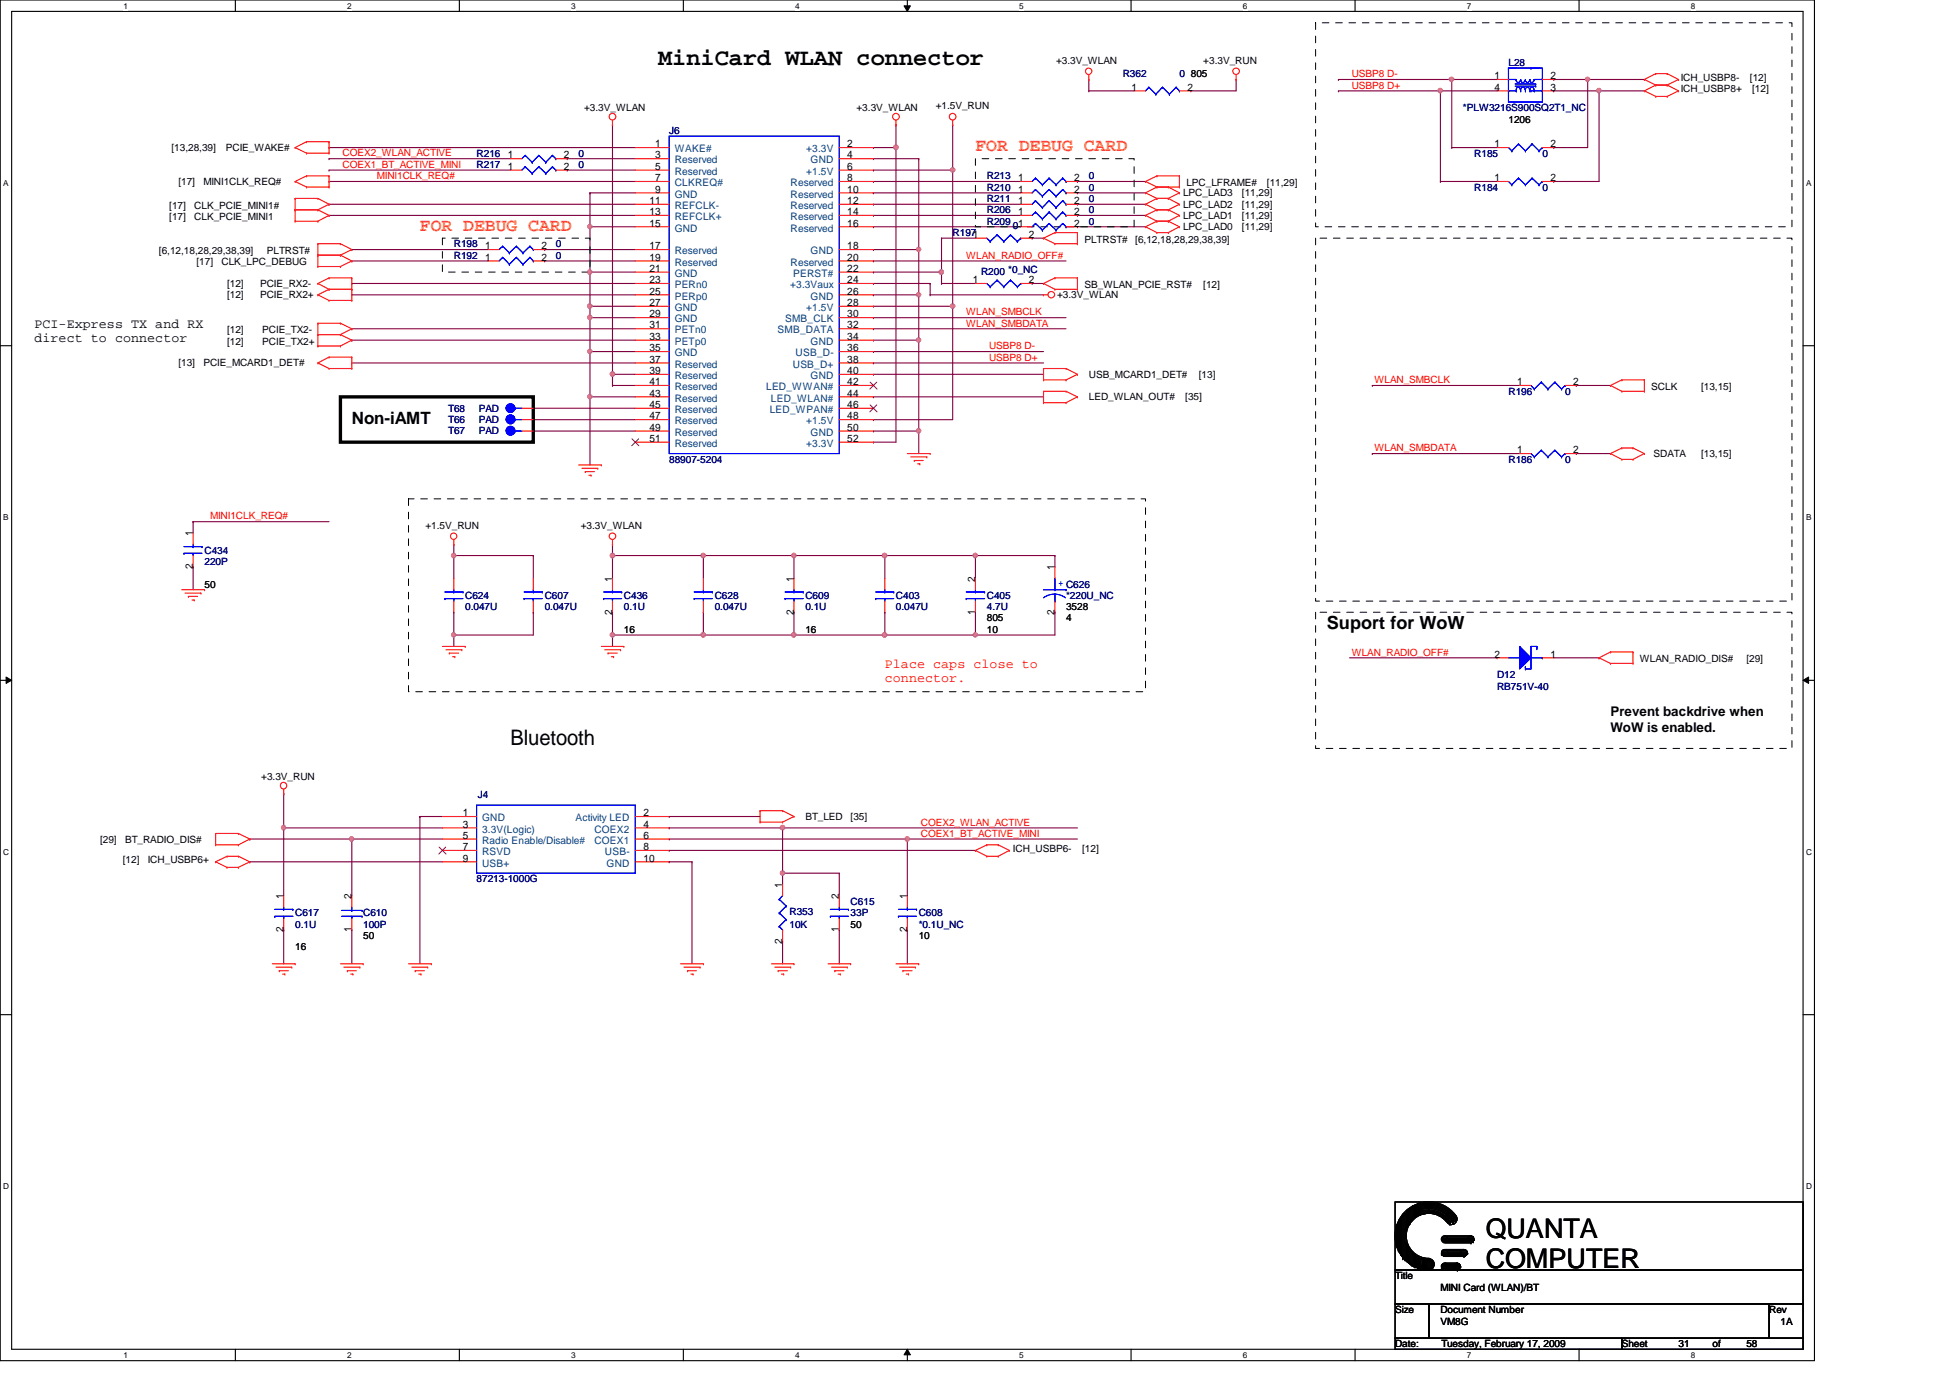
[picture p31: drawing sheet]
<svg xmlns="http://www.w3.org/2000/svg" width="297mm" height="210mm" viewBox="0 0 297 210" stroke-linecap="round" stroke-linejoin="round" font-family="sans-serif">
<defs><g id="words">
<g font-size="4.1">
<text x="226.3" y="188.5">QUANTA</text>
<text x="226.3" y="193.2">COMPUTER</text>
</g>
<text font-size="3.6" x="100.2" y="9.9">MiniCard WLAN connector</text>
<text font-size="3.3" x="77.8" y="113.5">Bluetooth</text>
<g font-size="2.8" fill="#ff8000">
<text x="148.6" y="23.1">FOR DEBUG CARD</text>
<text x="64" y="35.1">FOR DEBUG CARD</text>
</g>
<text font-size="2.8" x="202.1" y="95.8">Suport for WoW</text>
<text font-size="2.6" x="53.6" y="64.6">Non-iAMT</text>
<g font-size="2">
<text x="5.2" y="50">PCI-Express TX and RX</text>
<text x="5.2" y="52.1">direct to connector</text>
<text x="245.3" y="109">Prevent backdrive when</text>
<text x="245.3" y="111.5">WoW is enabled.</text>
</g>
<g font-size="2" fill="#f00">
<text x="134.8" y="101.8">Place caps close to</text>
<text x="134.8" y="103.9">connector.</text>
</g>
<g font-size="1.6">
<text x="172.4" y="13.8">1</text>
<text x="180.9" y="13.8">2</text>
<text x="227.7" y="12.1">1</text>
<text x="227.7" y="13.8">4</text>
<text x="236.2" y="12.1">2</text>
<text x="236.2" y="13.8">3</text>
<text x="99.8" y="22.4">1</text>
<text x="129.1" y="22.4">2</text>
<text x="227.7" y="22.4">1</text>
<text x="236.2" y="22.4">2</text>
<text x="77.4" y="24.1">1</text>
<text x="77.4" y="25.9">1</text>
<text x="85.9" y="24.1">2</text>
<text x="85.9" y="25.9">2</text>
<text x="99.8" y="29.3">9</text>
<text x="99.8" y="27.6">7</text>
<text x="99.8" y="25.9">5</text>
<text x="99.8" y="24.1">3</text>
<text x="129.1" y="25.9">6</text>
<text x="129.1" y="29.3">10</text>
<text x="129.1" y="27.6">8</text>
<text x="129.1" y="24.1">4</text>
<text x="155.1" y="27.6">1</text>
<text x="155.1" y="29.3">1</text>
<text x="163.6" y="27.6">2</text>
<text x="163.6" y="29.3">2</text>
<text x="227.7" y="27.6">1</text>
<text x="236.2" y="27.6">2</text>
<text x="98.9" y="34.5">15</text>
<text x="98.9" y="32.8">13</text>
<text x="98.9" y="31.1">11</text>
<text x="129.1" y="34.5">16</text>
<text x="129.1" y="32.8">14</text>
<text x="129.1" y="31.1">12</text>
<text x="155.1" y="31.1">1</text>
<text x="155.1" y="32.8">1</text>
<text x="155.1" y="34.5">1</text>
<text x="163.6" y="31.1">2</text>
<text x="163.6" y="32.8">2</text>
<text x="163.6" y="34.5">2</text>
<text x="73.9" y="39.7">1</text>
<text x="73.9" y="38">1</text>
<text x="82.5" y="39.7">2</text>
<text x="82.5" y="38">2</text>
<text x="98.9" y="41.4">21</text>
<text x="98.9" y="39.7">19</text>
<text x="98.9" y="38">17</text>
<text x="129.1" y="41.4">22</text>
<text x="129.1" y="39.7">20</text>
<text x="129.1" y="38">18</text>
<text x="156.7" y="36.2">2</text>
<text x="98.9" y="46.6">27</text>
<text x="98.9" y="44.9">25</text>
<text x="98.9" y="43.1">23</text>
<text x="129.1" y="46.6">28</text>
<text x="129.1" y="44.9">26</text>
<text x="129.1" y="43.1">24</text>
<text x="148.2" y="43.1">1</text>
<text x="156.7" y="43.1">2</text>
<text x="98.9" y="53.5">35</text>
<text x="98.9" y="51.8">33</text>
<text x="98.9" y="50">31</text>
<text x="98.9" y="48.3">29</text>
<text x="129.1" y="53.5">36</text>
<text x="129.1" y="51.8">34</text>
<text x="129.1" y="50">32</text>
<text x="129.1" y="48.3">30</text>
<text x="98.9" y="58.7">41</text>
<text x="98.9" y="57">39</text>
<text x="98.9" y="55.2">37</text>
<text x="129.1" y="58.7">42</text>
<text x="129.1" y="57">40</text>
<text x="129.1" y="55.2">38</text>
<text x="231.1" y="58.7">1</text>
<text x="239.6" y="58.7">2</text>
<text x="98.9" y="65.6">49</text>
<text x="98.9" y="63.9">47</text>
<text x="98.9" y="62.1">45</text>
<text x="98.9" y="60.4">43</text>
<text x="129.1" y="65.6">50</text>
<text x="129.1" y="63.9">48</text>
<text x="129.1" y="62.1">46</text>
<text x="129.1" y="60.4">44</text>
<text x="98.9" y="67.3">51</text>
<text x="129.1" y="67.3">52</text>
<text x="231.1" y="69">1</text>
<text x="239.6" y="69">2</text>
<text x="29.4" y="81.7" transform="rotate(-90 29.4 81.7)">1</text>
<text x="29.4" y="86.7" transform="rotate(-90 29.4 86.7)">2</text>
<text x="93.3" y="88.6" transform="rotate(-90 93.3 88.6)">1</text>
<text x="120.9" y="88.6" transform="rotate(-90 120.9 88.6)">1</text>
<text x="148.5" y="88.6" transform="rotate(-90 148.5 88.6)">2</text>
<text x="160.7" y="86.9" transform="rotate(-90 160.7 86.9)">1</text>
<text x="93.3" y="93.6" transform="rotate(-90 93.3 93.6)">2</text>
<text x="120.9" y="93.6" transform="rotate(-90 120.9 93.6)">2</text>
<text x="148.5" y="93.6" transform="rotate(-90 148.5 93.6)">1</text>
<text x="160.7" y="93.6" transform="rotate(-90 160.7 93.6)">2</text>
<text x="227.7" y="100.2">2</text>
<text x="236.2" y="100.2">1</text>
<text x="70.5" y="124.3">1</text>
<text x="98" y="124.3">2</text>
<text x="70.5" y="131.2">9</text>
<text x="70.5" y="129.5">7</text>
<text x="70.5" y="127.8">5</text>
<text x="70.5" y="126.1">3</text>
<text x="98" y="126.1">4</text>
<text x="98" y="127.8">6</text>
<text x="98" y="129.5">8</text>
<text x="98" y="131.2">10</text>
<text x="43.2" y="136.9" transform="rotate(-90 43.2 136.9)">1</text>
<text x="53.5" y="136.9" transform="rotate(-90 53.5 136.9)">2</text>
<text x="119.2" y="135.2" transform="rotate(-90 119.2 135.2)">1</text>
<text x="127.8" y="136.9" transform="rotate(-90 127.8 136.9)">2</text>
<text x="138.2" y="136.9" transform="rotate(-90 138.2 136.9)">1</text>
<text x="43.2" y="142" transform="rotate(-90 43.2 142)">2</text>
<text x="53.5" y="142" transform="rotate(-90 53.5 142)">1</text>
<text x="119.2" y="143.7" transform="rotate(-90 119.2 143.7)">2</text>
<text x="127.8" y="142" transform="rotate(-90 127.8 142)">1</text>
<text x="138.2" y="142" transform="rotate(-90 138.2 142)">2</text>
</g>
<g font-size="1.6" fill="#004080">
<text x="102.8" y="23.2">WAKE#</text>
<text x="122.8" y="23.2">+3.3V</text>
<text x="102.8" y="28.4">CLKREQ#</text>
<text x="102.8" y="26.6">Reserved</text>
<text x="102.8" y="24.9">Reserved</text>
<text x="120.4" y="28.4">Reserved</text>
<text x="122.8" y="26.6">+1.5V</text>
<text x="123.5" y="24.9">GND</text>
<text x="102.8" y="35.3">GND</text>
<text x="102.8" y="33.5">REFCLK+</text>
<text x="102.8" y="31.8">REFCLK-</text>
<text x="102.8" y="30.1">GND</text>
<text x="120.4" y="35.3">Reserved</text>
<text x="120.4" y="33.5">Reserved</text>
<text x="120.4" y="31.8">Reserved</text>
<text x="120.4" y="30.1">Reserved</text>
<text x="102.8" y="40.5">Reserved</text>
<text x="102.8" y="38.7">Reserved</text>
<text x="120.4" y="40.5">Reserved</text>
<text x="123.5" y="38.7">GND</text>
<text x="102.8" y="47.4">GND</text>
<text x="102.8" y="45.6">PERp0</text>
<text x="102.8" y="43.9">PERn0</text>
<text x="102.8" y="42.2">GND</text>
<text x="120.4" y="43.9">+3.3Vaux</text>
<text x="120.8" y="42.2">PERST#</text>
<text x="122.8" y="47.4">+1.5V</text>
<text x="123.5" y="45.6">GND</text>
<text x="102.8" y="52.5">PETp0</text>
<text x="102.8" y="50.8">PETn0</text>
<text x="102.8" y="49.1">GND</text>
<text x="118.4" y="50.8">SMB_DATA</text>
<text x="119.6" y="49.1">SMB_CLK</text>
<text x="123.5" y="52.5">GND</text>
<text x="102.8" y="59.4">Reserved</text>
<text x="102.8" y="57.7">Reserved</text>
<text x="102.8" y="56">Reserved</text>
<text x="102.8" y="54.3">GND</text>
<text x="116.7" y="59.4">LED_WWAN#</text>
<text x="120.8" y="56">USB_D+</text>
<text x="121.2" y="54.3">USB_D-</text>
<text x="123.5" y="57.7">GND</text>
<text x="102.8" y="64.6">Reserved</text>
<text x="102.8" y="62.9">Reserved</text>
<text x="102.8" y="61.2">Reserved</text>
<text x="117.3" y="62.9">LED_WPAN#</text>
<text x="117.4" y="61.2">LED_WLAN#</text>
<text x="122.8" y="64.6">+1.5V</text>
<text x="102.8" y="68.1">Reserved</text>
<text x="102.8" y="66.4">Reserved</text>
<text x="122.8" y="68.1">+3.3V</text>
<text x="123.5" y="66.4">GND</text>
<text x="73.4" y="125.1">GND</text>
<text x="87.7" y="125.1">Activity LED</text>
<text x="73.4" y="132">USB+</text>
<text x="73.4" y="130.3">RSVD</text>
<text x="73.4" y="128.5">Radio Enable/Disable#</text>
<text x="73.4" y="126.8">3.3V(Logic)</text>
<text x="90.5" y="126.8">COEX2</text>
<text x="90.5" y="128.5">COEX1</text>
<text x="92.2" y="130.3">USB-</text>
<text x="92.4" y="132">GND</text>
</g>
<g font-size="1.5">
<text x="160.9" y="9.7">+3.3V_WLAN</text>
<text x="181.4" y="11.8">805</text>
<text x="183.3" y="9.7">+3.3V_RUN</text>
<text x="89" y="16.9">+3.3V_WLAN</text>
<text x="130.5" y="16.9">+3.3V_WLAN</text>
<text x="142.5" y="16.6">+1.5V_RUN</text>
<text x="256" y="12.3">ICH_USBP8-</text>
<text x="256" y="14">ICH_USBP8+</text>
<text x="266.6" y="12.3">[12]</text>
<text x="266.9" y="14">[12]</text>
<text x="26.1" y="23">[13,28,39]</text>
<text x="34.4" y="23">PCIE_WAKE#</text>
<text x="229.8" y="18.7">1206</text>
<text x="27.2" y="28.2">[17]</text>
<text x="31" y="28.2">MINI1CLK_REQ#</text>
<text x="180.2" y="29.9">LPC_LAD3</text>
<text x="180.7" y="28.4">LPC_LFRAME#</text>
<text x="189.2" y="29.9">[11,29]</text>
<text x="193" y="28.4">[11,29]</text>
<text x="25.8" y="33.5">[17]</text>
<text x="25.8" y="31.8">[17]</text>
<text x="29.6" y="33.5">CLK_PCIE_MINI1</text>
<text x="29.6" y="31.8">CLK_PCIE_MINI1#</text>
<text x="180.2" y="31.6">LPC_LAD2</text>
<text x="180.2" y="33.4">LPC_LAD1</text>
<text x="180.2" y="35.1">LPC_LAD0</text>
<text x="189.2" y="31.6">[11,29]</text>
<text x="189.2" y="33.4">[11,29]</text>
<text x="189.2" y="35.1">[11,29]</text>
<text x="24.2" y="38.7">[6,12,18,28,29,38,39]</text>
<text x="29.9" y="40.4">[17]</text>
<text x="33.7" y="40.4">CLK_LPC_DEBUG</text>
<text x="40.6" y="38.7">PLTRST#</text>
<text x="165.2" y="37">PLTRST#</text>
<text x="172.9" y="37">[6,12,18,28,29,38,39]</text>
<text x="34.6" y="45.5">[12]</text>
<text x="34.6" y="43.7">[12]</text>
<text x="39.6" y="45.5">PCIE_RX2+</text>
<text x="39.6" y="43.7">PCIE_RX2-</text>
<text x="161" y="45.5">+3.3V_WLAN</text>
<text x="165.2" y="43.9">SB_WLAN_PCIE_RST#</text>
<text x="183.3" y="43.9">[12]</text>
<text x="34.6" y="52.5">[12]</text>
<text x="34.6" y="50.8">[12]</text>
<text x="40" y="52.5">PCIE_TX2+</text>
<text x="40" y="50.8">PCIE_TX2-</text>
<text x="27.2" y="55.8">[13]</text>
<text x="31" y="55.8">PCIE_MCARD1_DET#</text>
<text x="165.9" y="57.5">USB_MCARD1_DET#</text>
<text x="182.6" y="57.5">[13]</text>
<text x="251.5" y="59.4">SCLK</text>
<text x="259.1" y="59.4">[13,15]</text>
<text x="165.9" y="61">LED_WLAN_OUT#</text>
<text x="180.5" y="61">[35]</text>
<text x="251.9" y="69.6">SDATA</text>
<text x="259.1" y="69.6">[13,15]</text>
<text x="64.8" y="80.5">+1.5V_RUN</text>
<text x="88.5" y="80.5">+3.3V_WLAN</text>
<text x="31.2" y="89.5">50</text>
<text x="150.3" y="94.7">805</text>
<text x="162.4" y="94.7">4</text>
<text x="162.4" y="93">3528</text>
<text x="95" y="96.4">16</text>
<text x="122.7" y="96.4">16</text>
<text x="150.3" y="96.4">10</text>
<text x="249.8" y="100.9">WLAN_RADIO_DIS#</text>
<text x="266" y="100.9">[29]</text>
<text x="39.8" y="118.9">+3.3V_RUN</text>
<text x="122.7" y="124.9">BT_LED</text>
<text x="129.6" y="124.9">[35]</text>
<text x="15.2" y="128.4">[29]</text>
<text x="18.7" y="131.4">[12]</text>
<text x="19" y="128.4">BT_RADIO_DIS#</text>
<text x="22.5" y="131.4">ICH_USBP6+</text>
<text x="154.3" y="129.8">ICH_USBP6-</text>
<text x="164.8" y="129.8">[12]</text>
<text x="55.3" y="143">50</text>
<text x="129.6" y="141.3">50</text>
<text x="140" y="143">10</text>
<text x="45" y="144.8">16</text>
<text x="212.5" y="194.9">Title</text>
<text x="219.4" y="196.6">MINI Card (WLAN)/BT</text>
<text x="212.5" y="200">Size</text>
<text x="219.4" y="200">Document Number</text>
<text x="219.4" y="201.8">VM8G</text>
<text x="269.5" y="200">Rev</text>
<text x="271.2" y="201.8">1A</text>
<text x="212.5" y="205.2">Date:</text>
<text x="219.6" y="205.2">Tuesday, February 17, 2009</text>
<text x="247.1" y="205.2">Sheet</text>
<text x="255.7" y="205.2">31</text>
<text x="260.9" y="205.2">of</text>
<text x="266" y="205.2">58</text>
</g>
<g font-size="1.5" fill="#000080">
<text x="171" y="11.8">R362</text>
<text x="179.7" y="11.8">0</text>
<text x="229.8" y="10">L28</text>
<text x="222.8" y="16.9">*PLW3216S900SQ2T1_NC</text>
<text x="72.6" y="23.9">R216</text>
<text x="88.1" y="23.9">0</text>
<text x="101.9" y="20.4">J6</text>
<text x="224.6" y="23.9">R185</text>
<text x="234.9" y="23.9">0</text>
<text x="72.6" y="25.6">R217</text>
<text x="88.1" y="25.6">0</text>
<text x="150.3" y="27.3">R213</text>
<text x="150.3" y="29">R210</text>
<text x="165.9" y="27.3">0</text>
<text x="165.9" y="29">0</text>
<text x="224.6" y="29">R184</text>
<text x="234.9" y="29">0</text>
<text x="145.1" y="35.9">R1971</text>
<text x="150.3" y="30.8">R211</text>
<text x="150.3" y="32.5">R206</text>
<text x="150.3" y="34.2">R209</text>
<text x="154.3" y="34.9">0</text>
<text x="165.9" y="30.8">0</text>
<text x="165.9" y="32.5">0</text>
<text x="165.9" y="34.2">0</text>
<text x="69.1" y="39.4">R192</text>
<text x="69.1" y="37.7">R198</text>
<text x="84.7" y="39.4">0</text>
<text x="84.7" y="37.7">0</text>
<text x="149.4" y="41.8">R200 *0_NC</text>
<text x="68.3" y="62.7">T68</text>
<text x="68.3" y="64.4">T66</text>
<text x="72.9" y="62.7">PAD</text>
<text x="72.9" y="64.4">PAD</text>
<text x="229.8" y="60.1">R196</text>
<text x="238.4" y="60.1">0</text>
<text x="68.3" y="66.2">T67</text>
<text x="72.9" y="66.2">PAD</text>
<text x="101.9" y="70.5">88907-5204</text>
<text x="229.8" y="70.5">R186</text>
<text x="238.4" y="70.5">0</text>
<text x="31.2" y="84.3">C434</text>
<text x="31.2" y="86">220P</text>
<text x="70.9" y="91.2">C624</text>
<text x="70.9" y="93">0.047U</text>
<text x="83" y="91.2">C607</text>
<text x="83" y="93">0.047U</text>
<text x="95" y="91.2">C436</text>
<text x="95" y="93">0.1U</text>
<text x="108.9" y="91.2">C628</text>
<text x="108.9" y="93">0.047U</text>
<text x="122.7" y="91.2">C609</text>
<text x="122.7" y="93">0.1U</text>
<text x="136.5" y="91.2">C403</text>
<text x="136.5" y="93">0.047U</text>
<text x="150.3" y="91.2">C405</text>
<text x="150.3" y="93">4.7U</text>
<text x="162.4" y="91.2">*220U_NC</text>
<text x="228" y="103.3">D12</text>
<text x="228" y="105">RB751V-40</text>
<text x="72.8" y="121.6">J4</text>
<text x="72.6" y="134.4">87213-1000G</text>
<text x="129.6" y="137.8">C615</text>
<text x="45" y="139.6">C617</text>
<text x="45" y="141.3">0.1U</text>
<text x="55.3" y="139.6">C610</text>
<text x="55.3" y="141.3">100P</text>
<text x="120.3" y="139.4">R353</text>
<text x="120.3" y="141.3">10K</text>
<text x="129.6" y="139.6">33P</text>
<text x="140" y="139.6">C608</text>
<text x="140" y="141.3">*0.1U_NC</text>
</g>
<g font-size="1.5" fill="#f00">
<text x="205.9" y="11.8">USBP8 D-</text>
<text x="205.9" y="13.5">USBP8 D+</text>
<text x="52.2" y="23.8">COEX2_WLAN_ACTIVE</text>
<text x="52.2" y="25.6">COEX1_BT_ACTIVE_MINI</text>
<text x="57.4" y="27.3">MINI1CLK_REQ#</text>
<text x="147.2" y="39.4">WLAN_RADIO_OFF#</text>
<text x="147.2" y="48">WLAN_SMBCLK</text>
<text x="147.2" y="49.7">WLAN_SMBDATA</text>
<text x="150.7" y="53.2">USBP8 D-</text>
<text x="150.7" y="54.9">USBP8 D+</text>
<text x="209.4" y="58.4">WLAN_SMBCLK</text>
<text x="209.4" y="68.7">WLAN_SMBDATA</text>
<text x="32" y="79.1">MINI1CLK_REQ#</text>
<text x="205.9" y="99.9">WLAN_RADIO_OFF#</text>
<text x="140.3" y="125.8">COEX2_WLAN_ACTIVE</text>
<text x="140.3" y="127.5">COEX1_BT_ACTIVE_MINI</text>
</g>
<text font-size="1.5" fill="#00f" x="161.2" y="89.3">+ C626</text>
<g font-size="1.3">
<text x="18.8" y="1.4">1</text>
<text x="52.9" y="1.4">2</text>
<text x="87" y="1.4">3</text>
<text x="121.1" y="1.4">4</text>
<text x="155.2" y="1.4">5</text>
<text x="189.3" y="1.4">6</text>
<text x="223.4" y="1.4">7</text>
<text x="257.6" y="1.4">8</text>
<text x=".5" y="28.3">A</text>
<text x="275.1" y="28.3">A</text>
<text x=".5" y="79.2">B</text>
<text x="275.1" y="79.2">B</text>
<text x=".5" y="130.2">C</text>
<text x="275.1" y="130.2">C</text>
<text x=".5" y="181.1">D</text>
<text x="275.1" y="181.1">D</text>
<text x="18.8" y="206.9">1</text>
<text x="52.9" y="206.9">2</text>
<text x="87" y="206.9">3</text>
<text x="121.1" y="206.9">4</text>
<text x="155.2" y="206.9">5</text>
<text x="189.3" y="206.9">6</text>
<text x="223.4" y="206.9">7</text>
<text x="257.6" y="206.9">8</text>
</g>
</g></defs>
<path d="M0 0h276.4v207.3h-276.4zM1.8 1.7h272.9v203.8h-272.9z" fill="none" stroke="#000" stroke-width=".17"/>
<g fill="#fff">
<path d="M18.8 .2h.7v1.4h-.7z"/>
<path d="M18.8 205.7h.7v1.4h-.7z"/>
</g>
<path d="M35.9 0v1.7M35.9 205.5v1.8" fill="none" stroke="#000" stroke-width=".17"/>
<g fill="#fff">
<path d="M52.9 .2h.6v1.4h-.6z"/>
<path d="M52.9 205.7h.6v1.4h-.6z"/>
</g>
<path d="M70 0v1.7M70 205.5v1.8" fill="none" stroke="#000" stroke-width=".17"/>
<g fill="#fff">
<path d="M87 .2h.7v1.4h-.7z"/>
<path d="M87 205.7h.7v1.4h-.7z"/>
</g>
<path d="M104.1 0v1.7M104.1 205.5v1.8" fill="none" stroke="#000" stroke-width=".17"/>
<g fill="#fff">
<path d="M121.1 .2h.7v1.4h-.7z"/>
<path d="M121.1 205.7h.7v1.4h-.7z"/>
</g>
<path d="M138.2 0v1.7M138.2 205.5v1.8" fill="none" stroke="#000" stroke-width=".17"/>
<path d="M137.7 .9h1l-.5 .8zM138.2 205.5l.5 .9h-1z" fill="#000"/>
<path d="M137.7 .9h1l-.5 .8zM138.2 205.5l.5 .9h-1z" fill="none" stroke="#000" stroke-width=".15"/>
<g fill="#fff">
<path d="M155.2 .2h.7v1.4h-.7z"/>
<path d="M155.2 205.7h.7v1.4h-.7z"/>
</g>
<path d="M172.3 0v1.7M172.3 205.5v1.8" fill="none" stroke="#000" stroke-width=".17"/>
<g fill="#fff">
<path d="M189.3 .2h.7v1.4h-.7z"/>
<path d="M189.3 205.7h.7v1.4h-.7z"/>
</g>
<path d="M206.4 0v1.7M206.4 205.5v1.8" fill="none" stroke="#000" stroke-width=".17"/>
<g fill="#fff">
<path d="M223.4 .2h.7v1.4h-.7z"/>
<path d="M223.4 205.7h.7v1.4h-.7z"/>
</g>
<path d="M240.5 0v1.7M240.5 205.5v1.8" fill="none" stroke="#000" stroke-width=".17"/>
<g fill="#fff">
<path d="M257.6 .2h.6v1.4h-.6z"/>
<path d="M257.6 205.7h.6v1.4h-.6z"/>
<path d="M.5 27.2h.8v1.4h-.8z"/>
<path d="M275.1 27.2h.8v1.4h-.8z"/>
<path d="M.5 78.1h.8v1.4h-.8z"/>
<path d="M275.1 78.1h.8v1.4h-.8z"/>
</g>
<path d="M0 52.7h1.8M274.7 52.7h1.7" fill="none" stroke="#000" stroke-width=".17"/>
<g fill="#fff">
<path d="M.5 129.1h.9v1.4h-.9z"/>
<path d="M275.1 129.1h.9v1.4h-.9z"/>
</g>
<path d="M0 103.6h1.8M274.7 103.6h1.7" fill="none" stroke="#000" stroke-width=".17"/>
<path d="M.9 103.1l.9 .5-.9 .5zM274.7 103.6l.8-.5v1z" fill="#000"/>
<path d="M.9 103.1l.9 .5-.9 .5zM274.7 103.6l.8-.5v1z" fill="none" stroke="#000" stroke-width=".15"/>
<g fill="#fff">
<path d="M.5 180h.9v1.4h-.9z"/>
<path d="M275.1 180h.9v1.4h-.9z"/>
</g>
<path d="M0 154.6h1.8M274.7 154.6h1.7" fill="none" stroke="#000" stroke-width=".17"/>
<g fill="none" stroke="#800040" stroke-width=".17">
<path d="M165.9 13.8h.1M165.9 12.1h.1M165.9 13.8h6.9M165.9 12.1v1.7M181.4 13.8h.1M188.3 12.1h.1M188.3 12.1v1.7h-6.9M203.9 13.8h.1M203.9 13.8h15.5M219.4 13.8h.1M219.4 13.8v13.8M236.7 13.8h.1"/>
<path d="M236.7 13.8h6.9M241.8 12.1h.1M241.8 12.1h8.7M219.4 27.6h.1M219.4 27.6h8.6M236.7 27.6h.1M236.7 22.5h.1M236.7 27.6h6.9M236.7 22.5h5.1M209 58.7h.1M209 58.7h22.5M240.1 58.7h.1"/>
<path d="M240.1 58.7h5.2M29.4 79.5h.1M29.4 79.5v1.7M29.4 79.5h20.7M209 69.1h.1M209 69.1h22.5M240.1 69.1h.1M240.1 69.1h5.2M29.4 86.4h.1M29.4 86.4v3.4M205.6 100.2h22.4M228 100.2h.1"/>
<path d="M236.7 100.2h6.9M243.6 100.2h.1"/>
</g>
<circle cx="241.8" cy="12.1" r=".32" fill="#f0f"/>
<circle cx="241.8" cy="12.1" r=".32" fill="none" stroke="#f0f" stroke-width=".17"/>
<path d="M243.6 13.8h.1M243.6 13.8h6.9" fill="none" stroke="#800040" stroke-width=".17"/>
<circle cx="243.5" cy="13.8" r=".33" fill="#f0f"/>
<circle cx="243.5" cy="13.8" r=".33" fill="none" stroke="#f0f" stroke-width=".17"/>
<path d="M203.9 12.1h.1M203.9 12.1h17.2M221.1 12.1h.1M221.1 12.1v10.4M236.7 12.1h.1M236.7 12.1h5.1M241.8 12.1h.1M241.8 12.1v10.4M221.1 22.5h.1M221.1 22.5h6.9" fill="none" stroke="#800040" stroke-width=".17"/>
<circle cx="221.1" cy="12.1" r=".33" fill="#f0f"/>
<circle cx="221.1" cy="12.1" r=".33" fill="none" stroke="#f0f" stroke-width=".17"/>
<path d="M219.4 13.8h.1M219.4 13.8h8.6M221.1 12.1h.1M221.1 12.1h6.9" fill="none" stroke="#800040" stroke-width=".17"/>
<circle cx="219.4" cy="13.8" r=".33" fill="#f0f"/>
<circle cx="219.4" cy="13.8" r=".33" fill="none" stroke="#f0f" stroke-width=".17"/>
<path d="M243.6 13.8h.1M243.6 13.8v13.8M69.1 96.7h.1M69.1 96.7v1.8M148.6 93.3h.1M148.6 93.3v3.4" fill="none" stroke="#800040" stroke-width=".17"/>
<circle cx="148.6" cy="96.7" r=".32" fill="#f0f"/>
<circle cx="148.6" cy="96.7" r=".32" fill="none" stroke="#f0f" stroke-width=".17"/>
<path d="M69.1 84.6h.1M69.1 84.6h12.1M148.6 96.7h.1M148.6 96.7h12.1" fill="none" stroke="#800040" stroke-width=".17"/>
<circle cx="69.1" cy="84.6" r=".33" fill="#f0f"/>
<circle cx="69.1" cy="84.6" r=".33" fill="none" stroke="#f0f" stroke-width=".17"/>
<path d="M69.1 93.3h.1M69.1 93.3v3.4" fill="none" stroke="#800040" stroke-width=".17"/>
<circle cx="69.1" cy="96.7" r=".32" fill="#f0f"/>
<circle cx="69.1" cy="96.7" r=".32" fill="none" stroke="#f0f" stroke-width=".17"/>
<path d="M69.1 96.7h.1M81.2 93.3h.1M81.2 84.6h.1M81.2 93.3v3.4h-12.1M81.2 84.6v3.5M93.3 96.7h.1M93.3 96.7h13.8M93.3 96.7v1.8M134.8 96.7h.1M134.8 96.7h13.8M160.7 93.3h.1M160.7 93.3v3.4" fill="none" stroke="#800040" stroke-width=".17"/>
<circle cx="107.1" cy="96.7" r=".32" fill="#f0f"/>
<circle cx="107.1" cy="96.7" r=".32" fill="none" stroke="#f0f" stroke-width=".17"/>
<circle cx="93.3" cy="96.7" r=".33" fill="#f0f"/>
<circle cx="93.3" cy="96.7" r=".33" fill="none" stroke="#f0f" stroke-width=".17"/>
<path d="M120.9 96.7h.1M120.9 96.7h13.9" fill="none" stroke="#800040" stroke-width=".17"/>
<circle cx="134.8" cy="96.7" r=".33" fill="#f0f"/>
<circle cx="134.8" cy="96.7" r=".33" fill="none" stroke="#f0f" stroke-width=".17"/>
<circle cx="120.9" cy="96.7" r=".32" fill="#f0f"/>
<circle cx="120.9" cy="96.7" r=".32" fill="none" stroke="#f0f" stroke-width=".17"/>
<path d="M107.1 96.7h.1M107.1 96.7h13.8" fill="none" stroke="#800040" stroke-width=".17"/>
<circle cx="120.9" cy="96.7" r=".32" fill="#f0f"/>
<circle cx="120.9" cy="96.7" r=".32" fill="none" stroke="#f0f" stroke-width=".17"/>
<circle cx="107.1" cy="96.7" r=".32" fill="#f0f"/>
<circle cx="107.1" cy="96.7" r=".32" fill="none" stroke="#f0f" stroke-width=".17"/>
<path d="M93.3 84.6h.1M93.3 84.6v3.5M107.1 84.6h.1M107.1 84.6h13.8M120.9 84.6h.1M120.9 84.6v3.5" fill="none" stroke="#800040" stroke-width=".17"/>
<circle cx="120.9" cy="84.6" r=".33" fill="#f0f"/>
<circle cx="120.9" cy="84.6" r=".33" fill="none" stroke="#f0f" stroke-width=".17"/>
<circle cx="107.1" cy="84.6" r=".33" fill="#f0f"/>
<circle cx="107.1" cy="84.6" r=".33" fill="none" stroke="#f0f" stroke-width=".17"/>
<path d="M93.3 82.9h.1M93.3 82.9v1.7M107.1 84.6h.1M107.1 84.6v3.5M134.8 84.6h.1M134.8 93.3h.1M134.8 84.6v3.5M134.8 93.3v3.4" fill="none" stroke="#800040" stroke-width=".17"/>
<circle cx="134.8" cy="96.7" r=".33" fill="#f0f"/>
<circle cx="134.8" cy="96.7" r=".33" fill="none" stroke="#f0f" stroke-width=".17"/>
<path d="M134.8 84.6h.1M134.8 84.6h13.8" fill="none" stroke="#800040" stroke-width=".17"/>
<circle cx="148.6" cy="84.6" r=".33" fill="#f0f"/>
<circle cx="148.6" cy="84.6" r=".33" fill="none" stroke="#f0f" stroke-width=".17"/>
<circle cx="134.7" cy="84.6" r=".34" fill="#f0f"/>
<circle cx="134.7" cy="84.6" r=".34" fill="none" stroke="#f0f" stroke-width=".17"/>
<path d="M93.3 84.6h.1M93.3 84.6h13.8" fill="none" stroke="#800040" stroke-width=".17"/>
<circle cx="93.3" cy="84.6" r=".34" fill="#f0f"/>
<circle cx="93.3" cy="84.6" r=".34" fill="none" stroke="#f0f" stroke-width=".17"/>
<g fill="none" stroke="#800040" stroke-width=".17">
<path d="M143.4 36.3h.1M143.4 36.3h5.2M143.4 36.3v5.1M157.2 36.3h.1M157.2 36.3h1.8M133.1 53.6h.1M133.1 55.3h.1M133.1 51.8h.1M133.1 53.6h25.9M133.1 55.3h25.9M133.1 51.8h6.9M133.1 60.5h.1"/>
<path d="M133.1 60.5h25.9M69.1 82.9h.1M69.1 84.6h.1M69.1 82.9v5.2M93.3 93.3h.1M93.3 93.3v3.4M107.1 93.3h.1M107.1 93.3v3.4M120.9 93.3h.1M120.9 84.6h.1M120.9 93.3v3.4M120.9 84.6h13.9"/>
<path d="M148.6 84.6h.1M148.6 84.6h12.1M148.6 84.6v3.5M160.7 84.6h.1M160.7 84.6v1.8"/>
</g>
<circle cx="139.9" cy="51.8" r=".32" fill="#f0f"/>
<circle cx="139.9" cy="51.8" r=".32" fill="none" stroke="#f0f" stroke-width=".17"/>
<path d="M133.1 43.2h.1M133.1 43.2h8.6M143.4 43.2h.1M143.4 41.4h.1M143.4 43.2h5.2M143.4 41.4v1.8M157.2 43.2h.1M157.2 43.2h1.8" fill="none" stroke="#800040" stroke-width=".17"/>
<circle cx="143.4" cy="41.4" r=".34" fill="#f0f"/>
<circle cx="143.4" cy="41.4" r=".34" fill="none" stroke="#f0f" stroke-width=".17"/>
<path d="M133.1 39.8h.1M133.1 38h.1M133.1 39.8h29.3M133.1 38h6.9M140 38h.1M140 38v6.9M133.1 57h.1M133.1 57h25.9M141.7 43.2h.1M141.7 44.9h.1M141.7 43.2v1.7M141.7 44.9h17.3" fill="none" stroke="#800040" stroke-width=".17"/>
<circle cx="139.9" cy="38" r=".32" fill="#f0f"/>
<circle cx="139.9" cy="38" r=".32" fill="none" stroke="#f0f" stroke-width=".17"/>
<path d="M133.1 44.9h.1M133.1 44.9h6.9" fill="none" stroke="#800040" stroke-width=".17"/>
<circle cx="139.9" cy="44.9" r=".32" fill="#f0f"/>
<circle cx="139.9" cy="44.9" r=".32" fill="none" stroke="#f0f" stroke-width=".17"/>
<path d="M133.1 46.7h.1M133.1 46.7h12" fill="none" stroke="#800040" stroke-width=".17"/>
<circle cx="145.1" cy="46.6" r=".33" fill="#f0f"/>
<circle cx="145.1" cy="46.6" r=".33" fill="none" stroke="#f0f" stroke-width=".17"/>
<path d="M136.5 22.5h.1M136.5 22.5v44.9h-3.4M133.1 41.4h.1M133.1 48.4h.1M133.1 50.1h.1M133.1 41.4h10.3M133.1 48.4h29.3M133.1 50.1h29.3M140 44.9h.1M140 44.9v6.9M133.1 67.4h.1" fill="none" stroke="#800040" stroke-width=".17"/>
<circle cx="136.5" cy="22.4" r=".34" fill="#f0f"/>
<circle cx="136.5" cy="22.4" r=".34" fill="none" stroke="#f0f" stroke-width=".17"/>
<path d="M136.5 19h.1M136.5 19v3.5h-3.4M133.1 22.5h.1M145.1 25.9h.1M145.1 25.9v38h-12M145.1 46.7h.1M133.1 63.9h.1" fill="none" stroke="#800040" stroke-width=".17"/>
<circle cx="145.1" cy="25.9" r=".33" fill="#f0f"/>
<circle cx="145.1" cy="25.9" r=".33" fill="none" stroke="#f0f" stroke-width=".17"/>
<path d="M133.1 25.9h.1M133.1 25.9h12M133.1 65.7h.1M133.1 65.7h6.9M140 65.7h.1M140 65.7v3.4" fill="none" stroke="#800040" stroke-width=".17"/>
<circle cx="139.9" cy="65.6" r=".33" fill="#f0f"/>
<circle cx="139.9" cy="65.6" r=".33" fill="none" stroke="#f0f" stroke-width=".17"/>
<g fill="none" stroke="#800040" stroke-width=".17">
<path d="M50.1 27.6h.1M50.1 25.9h.1M50.1 24.2h.1M50.1 32.8h.1M50.1 31.1h.1M50.1 22.5h.1M50.1 24.2h27.7M50.1 27.6h46.7M50.1 25.9h27.7M50.1 32.8h46.7M50.1 31.1h46.7M50.1 22.5h46.7"/>
<path d="M86.4 25.9h.1M86.4 24.2h.1M86.4 24.2h10.4M86.4 25.9h10.4M89.9 34.5h.1M89.9 29.4h.1M89.9 34.5h6.9M89.9 29.4v5.1M89.9 29.4h6.9M133.1 24.2h.1M133.1 24.2h6.9M53.6 43.2h.1"/>
<path d="M53.6 43.2h43.2M93.3 58.7h.1M93.3 57h.1M93.3 58.7h3.5M93.3 57v1.7"/>
</g>
<circle cx="93.3" cy="57" r=".34" fill="#f0f"/>
<circle cx="93.3" cy="57" r=".34" fill="none" stroke="#f0f" stroke-width=".17"/>
<g fill="none" stroke="#800040" stroke-width=".17">
<path d="M53.6 51.8h.1M53.6 50.1h.1M53.6 44.9h.1M53.6 55.3h.1M53.6 51.8h43.2M53.6 50.1h43.2M53.6 44.9h43.2M53.6 55.3h43.2M89.9 53.6h.1M89.9 46.7h.1M89.9 46.7v1.7M89.9 53.6v6.9"/>
<path d="M81.2 62.2h.1M81.2 65.7h.1M81.2 63.9h.1M81.2 62.2h15.6M81.2 65.7h15.6M81.2 63.9h15.6"/>
</g>
<circle cx="89.8" cy="46.6" r=".32" fill="#f0f"/>
<circle cx="89.8" cy="46.6" r=".32" fill="none" stroke="#f0f" stroke-width=".17"/>
<path d="M89.9 48.4h.1M89.9 53.6h.1M89.9 48.4v5.2M89.9 53.6h6.9M93.3 57h.1M93.3 57h3.5M89.9 60.5h.1M89.9 60.5h6.9" fill="none" stroke="#800040" stroke-width=".17"/>
<circle cx="89.8" cy="53.5" r=".32" fill="#f0f"/>
<circle cx="89.8" cy="53.5" r=".32" fill="none" stroke="#f0f" stroke-width=".17"/>
<path d="M89.9 48.4h.1M89.9 48.4h6.9" fill="none" stroke="#800040" stroke-width=".17"/>
<circle cx="89.8" cy="48.3" r=".33" fill="#f0f"/>
<circle cx="89.8" cy="48.3" r=".33" fill="none" stroke="#f0f" stroke-width=".17"/>
<path d="M89.9 46.7h.1M89.9 41.4h.1M89.9 46.7h6.9M89.9 41.4h6.9M89.9 41.4v5.3" fill="none" stroke="#800040" stroke-width=".17"/>
<circle cx="89.8" cy="46.6" r=".32" fill="#f0f"/>
<circle cx="89.8" cy="46.6" r=".32" fill="none" stroke="#f0f" stroke-width=".17"/>
<path d="M89.9 34.5h.1M89.9 34.5v6.9" fill="none" stroke="#800040" stroke-width=".17"/>
<circle cx="89.8" cy="41.4" r=".33" fill="#f0f"/>
<circle cx="89.8" cy="41.4" r=".33" fill="none" stroke="#f0f" stroke-width=".17"/>
<circle cx="89.8" cy="34.5" r=".32" fill="#f0f"/>
<circle cx="89.8" cy="34.5" r=".32" fill="none" stroke="#f0f" stroke-width=".17"/>
<path d="M89.9 60.5h.1M89.9 60.5v10.3" fill="none" stroke="#800040" stroke-width=".17"/>
<circle cx="89.8" cy="60.4" r=".32" fill="#f0f"/>
<circle cx="89.8" cy="60.4" r=".32" fill="none" stroke="#f0f" stroke-width=".17"/>
<g fill="none" stroke="#800040" stroke-width=".17">
<path d="M93.3 19h.1M93.3 19v38M145.1 19h.1M145.1 19v6.9M140 24.2h.1M140 24.2v13.8M140 51.8h.1M140 51.8v13.9M43.2 120.9h.1M43.2 120.9v5.2M101.9 126.1h.1M101.9 126.1h17.3"/>
<path d="M119.2 133h.1M119.2 133h8.6M53.6 141.6h.1M53.6 141.6v5.2M127.8 141.6h.1M127.8 141.6v5.2M138.2 141.6h.1M138.2 141.6v5.2"/>
</g>
<circle cx="119.2" cy="133" r=".33" fill="#f0f"/>
<circle cx="119.2" cy="133" r=".33" fill="none" stroke="#f0f" stroke-width=".17"/>
<path d="M43.2 126.1h.1M43.2 126.1h24.2M101.9 127.8h.1M101.9 127.8h36.3M127.8 133h.1M127.8 133v3.4M138.2 127.8h.1M138.2 127.8v8.6" fill="none" stroke="#800040" stroke-width=".17"/>
<circle cx="43.2" cy="126.1" r=".33" fill="#f0f"/>
<circle cx="43.2" cy="126.1" r=".33" fill="none" stroke="#f0f" stroke-width=".17"/>
<path d="M119.2 126.1h.1M119.2 126.1h44.9" fill="none" stroke="#800040" stroke-width=".17"/>
<circle cx="119.2" cy="126.1" r=".34" fill="#f0f"/>
<circle cx="119.2" cy="126.1" r=".34" fill="none" stroke="#f0f" stroke-width=".17"/>
<path d="M53.6 127.8h.1M53.6 127.8h13.8" fill="none" stroke="#800040" stroke-width=".17"/>
<circle cx="53.6" cy="127.8" r=".33" fill="#f0f"/>
<circle cx="53.6" cy="127.8" r=".33" fill="none" stroke="#f0f" stroke-width=".17"/>
<path d="M138.2 127.8h.1M138.2 127.8h25.9" fill="none" stroke="#800040" stroke-width=".17"/>
<circle cx="138.2" cy="127.8" r=".33" fill="#f0f"/>
<circle cx="138.2" cy="127.8" r=".33" fill="none" stroke="#f0f" stroke-width=".17"/>
<g fill="none" stroke="#800040" stroke-width=".17">
<path d="M53.6 38h.1M53.6 39.8h.1M53.6 38h20.7M53.6 39.8h20.7M83 38h.1M83 39.8h.1M83 38h13.8M83 39.8h13.8M133.1 27.6h.1M133.1 29.4h.1M133.1 31.1h.1M133.1 32.8h.1"/>
<path d="M133.1 34.5h.1M133.1 32.8h22.4M133.1 27.6h22.4M133.1 34.5h22.4M133.1 29.4h22.4M133.1 31.1h22.4M164.1 32.8h.1M164.1 27.6h.1M164.1 34.5h.1M164.1 29.4h.1M164.1 31.1h.1M164.1 32.8h10.4"/>
<path d="M164.1 27.6h10.4M164.1 34.5h10.4M164.1 29.4h10.4M164.1 31.1h10.4M38.1 131.3h.1M38.1 127.8h.1M38.1 131.3h29.3M38.1 127.8h15.5M43.2 126.1h.1M43.2 126.1v10.3M53.6 127.8h.1M53.6 127.8v8.6"/>
<path d="M64 124.4h.1M64 124.4v22.4M64 124.4h3.4M101.9 131.3h.1M101.9 129.5h.1M101.9 124.4h.1M101.9 131.3h3.5M101.9 124.4h13.9M101.9 129.5h46.7M105.4 131.3h.1M105.4 131.3v15.5M119.2 133h.1"/>
<path d="M119.2 126.1h.1M119.2 126.1v8.6M43.2 141.6h.1M43.2 141.6v5.2M119.2 143.4h.1M119.2 143.4v3.4"/>
</g>
<g fill="none" stroke="#f00" stroke-width=".17">
<path d="M93.3 19h.1M93.3 18.3v.7M136.5 19h.1M136.5 18.3v.7M145.1 19h.1M145.1 18.3v.7M165.9 12.1h.1M165.9 11.4v.7M188.3 12.1h.1M188.3 11.4v.7M250.5 12.1h.1M250.5 13.8h.1"/>
<path d="M250.5 12.1l1.7 .9M250.5 13.8l1.7 .9M252.2 13h.1M252.2 11.2h.1M252.2 14.7h.1M252.2 13h1.8M252.2 11.2h1.8M252.2 11.2l-1.7 .9M252.2 14.7h1.8M252.2 13l-1.7 .8M254 13h.1M254 11.2h.1"/>
<path d="M254 14.7h.1M254 11.2l1.7 .9M254 13l1.7 .8M255.7 12.1h.1M255.7 13.8h.1M255.7 12.1l-1.7 .9M255.7 13.8l-1.7 .9M45 27.6h.1M45 33.7h.1M45 32h.1M45 30.2h.1M45 22.5h.1"/>
<path d="M45 27.6l1.7 .9M45 32h3.4M45 33.7h3.4M45 30.2v3.5M45 30.2h3.4M45 22.5l1.7 .8M46.7 26.8h.1M46.7 28.5h.1M46.7 21.6h.1M46.7 23.3h.1M46.7 26.8l-1.7 .8M46.7 26.8h3.4"/>
<path d="M46.7 28.5h3.4M46.7 21.6l-1.7 .9M46.7 21.6h3.4M46.7 23.3h3.4M48.4 32h.1M48.4 33.7h.1M48.4 30.2h.1M48.4 38.9h.1M48.4 37.1h.1M48.4 37.1h3.5M48.4 32l1.7 .8M48.4 30.2l1.7 .9"/>
<path d="M48.4 37.1v3.5M48.4 38.9h3.5M50.1 26.8h.1M50.1 28.5h.1M50.1 32.8h.1M50.1 31.1h.1M50.1 21.6h.1M50.1 23.3h.1M50.1 21.6v1.7M50.1 26.8v1.7M50.1 32.8l-1.7 .9M50.1 31.1l-1.7 .9"/>
<path d="M51.9 38.9h.1M51.9 37.1h.1M51.9 38.9l1.7 .9M51.9 37.1l1.7 .9M53.6 39.8h.1M53.6 38h.1M53.6 39.8l-1.7 .8M53.6 38l-1.7 .9M74.3 39.8h1.7M81.2 39.8h1.8M96.8 39.8h5.1M96.8 38h5.1"/>
<path d="M96.8 34.5h5.1M96.8 32.8h5.1M96.8 31.1h5.1M96.8 29.4h5.1M96.8 27.6h5.1M96.8 25.9h5.1M96.8 24.2h5.1M96.8 22.5h5.1M127.8 39.8h5.3M127.8 38h5.3M127.8 34.5h5.3M127.8 32.8h5.3"/>
<path d="M127.8 31.1h5.3M127.8 29.4h5.3M127.8 27.6h5.3M127.8 25.9h5.3M127.8 24.2h5.3M127.8 22.5h5.3M155.5 31.1h1.7M159 36.3h.1M159 36.3l1.7 .8M160.7 37.1h.1M160.7 35.4h.1M160.7 37.1h3.4"/>
<path d="M160.7 35.4h3.4M160.7 35.4l-1.7 .9M162.4 31.1h1.7M164.1 37.1h.1M164.1 35.4h.1M164.1 35.4v1.7M174.5 29.4h.1M174.5 31.1h.1M174.5 32.8h.1M174.5 27.6h.1M174.5 34.5h.1M174.5 29.4l1.7 .8"/>
<path d="M174.5 31.1l1.7 .9M174.5 32.8l1.7 .9M174.5 27.6l1.7 .9M174.5 34.5l1.7 .9M176.2 28.5h.1M176.2 30.2h.1M176.2 32h.1M176.2 33.7h.1M176.2 26.8h.1M176.2 35.4h.1M176.2 35.4h1.8M176.2 26.8h3.5"/>
<path d="M176.2 28.5h3.5M176.2 32h1.8M176.2 33.7h1.8M176.2 30.2h1.8M176.2 28.5l-1.7 .9M176.2 30.2l-1.7 .9M176.2 32l-1.7 .8M176.2 26.8l-1.7 .8M176.2 33.7l-1.7 .8M178 28.5h.1M178 30.2h.1M178 32h.1"/>
<path d="M178 33.7h.1M178 35.4h.1M178 28.5l1.7 .9M178 30.2l1.7 .9M178 32l1.7 .8M178 33.7l1.7 .8M179.7 29.4h.1M179.7 31.1h.1M179.7 32.8h.1M179.7 28.5h.1M179.7 26.8h.1M179.7 34.5h.1"/>
<path d="M179.7 29.4l-1.7 .8M179.7 31.1l-1.7 .9M179.7 32.8l-1.7 .9M179.7 26.8v1.7M179.7 34.5l-1.7 .9M48.4 52.7h.1M48.4 51h.1M48.4 49.2h.1M48.4 44.9h.1M48.4 43.2h.1M48.4 55.3h.1M48.4 40.6h.1"/>
<path d="M48.4 51h3.5M48.4 52.7h3.5M48.4 49.2v3.5M48.4 49.2h3.5M48.4 44.9l1.7 .9M48.4 43.2l1.7 .9M48.4 55.3l1.7 .8M48.4 40.6h3.5M50.1 44.1h.1M50.1 45.8h.1M50.1 42.3h.1M50.1 54.4h.1"/>
<path d="M50.1 56.1h.1M50.1 56.1h3.5M50.1 44.1h3.5M50.1 42.3h3.5M50.1 44.1l-1.7 .8M50.1 45.8h3.5M50.1 42.3l-1.7 .9M50.1 54.4l-1.7 .9M50.1 54.4h3.5M51.9 51h.1M51.9 52.7h.1M51.9 49.2h.1"/>
<path d="M51.9 40.6h.1M51.9 51l1.7 .8M51.9 49.2l1.7 .9M53.6 51.8h.1M53.6 50.1h.1M53.6 44.1h.1M53.6 45.8h.1M53.6 42.3h.1M53.6 54.4h.1M53.6 56.1h.1M53.6 51.8l-1.7 .9M53.6 50.1l-1.7 .9"/>
<path d="M53.6 42.3v3.5M53.6 54.4v1.7M96.8 44.9h5.1M96.8 58.7h5.1M96.8 57h5.1M96.8 55.3h5.1M96.8 53.6h5.1M96.8 51.8h5.1M96.8 50.1h5.1M96.8 48.4h5.1M96.8 46.7h5.1M96.8 43.2h5.1"/>
<path d="M96.8 41.4h5.1M127.8 44.9h5.3M127.8 58.7h5.3M127.8 57h5.3M127.8 55.3h5.3M127.8 53.6h5.3M127.8 51.8h5.3M127.8 50.1h5.3M127.8 48.4h5.3M127.8 46.7h5.3M127.8 43.2h5.3M127.8 41.4h5.3"/>
<path d="M159 59.6h.1M159 56.1h.1M159 57.9h.1M159 43.2h.1M159 44.9h.1M159 59.6h3.4M159 57.9h3.4M159 56.1v1.8M159 59.6v1.7M159 56.1h3.4M159 43.2l1.7 .9M159 44.9h.6"/>
<path d="M160.7 44.1h.1M160.7 42.3h.1M160.7 44.1h3.4M160.7 42.3h3.4M160.7 42.3l-1.7 .9M162.4 59.6h.1M162.4 56.1h.1M162.4 57.9h.1M162.4 59.6l1.7 .9M162.4 56.1l1.7 .9M164.1 57h.1M164.1 44.1h.1"/>
<path d="M164.1 42.3h.1M164.1 42.3v1.8M164.1 57l-1.7 .9M245.3 58.7h.1M245.3 58.7l1.8 .9M247.1 59.6h.1M247.1 57.9h.1M247.1 59.6h3.4M247.1 57.9h3.4M247.1 57.9l-1.8 .8M250.5 59.6h.1M250.5 57.9h.1"/>
<path d="M250.5 57.9v1.7M88.1 70.8h3.5M88.6 71.3h2.5M89.2 71.8h.1M89.2 71.8h1.3M89.7 72.4h.3M90 72.4h.1M91.1 71.3h.1M91.6 70.8h.1M96.8 67.4h5.1M96.8 65.7h5.1M96.8 63.9h5.1"/>
<path d="M96.8 62.2h5.1M96.8 60.5h5.1M127.8 67.4h5.3M127.8 65.7h5.3M127.8 63.9h5.3M127.8 62.2h5.3M127.8 60.5h5.3M138.2 69.1h3.5M138.7 69.6h2.5M139.3 70.1h.1M139.3 70.1h1.3M139.8 70.7h.3"/>
<path d="M140.1 70.7h.1M141.2 69.6h.1M141.7 69.1h.1M159 61.3h.1M159 61.3h3.4M162.4 61.3h.1M164.1 60.5h.1M164.1 60.5l-1.7 .8M245.3 69.1h.1M245.3 69.1l1.8 .9M247.1 68.2h.1M247.1 70h.1"/>
<path d="M247.1 68.2h1.6M247.1 68.2l-1.8 .9M247.1 70h1.6M248.7 68.2h.1M248.7 70h.1M248.7 68.2l1.8 .9M250.5 69.1h.1M250.5 69.1l-1.8 .9M27.7 89.8h3.5M28.2 90.3h2.4M28.7 90.8h.1M28.7 90.8h1.4"/>
<path d="M29.2 91.4h.4M29.6 91.4h.1M30.6 90.3h.1M31.2 89.8h.1M67.4 98.5h3.5M67.9 99h2.5M68.4 99.5h.1M68.4 99.5h1.4M69.1 82.9h.1M69.1 82.2v.7M70.4 99h.1M70.9 98.5h.1"/>
<path d="M81.2 88.1v1.7M81.2 91.6v1.7M91.6 98.5h3.4M92.1 99h2.4M92.6 99.5h.1M92.6 99.5h1.4M93.3 82.9h.1M93.3 82.2v.7M94.5 99h.1M95 98.5h.1M134.8 88.1v1.7M134.8 91.6v1.7"/>
<path d="M245.3 99.3h.1M245.3 99.3h3.4M245.3 99.3l-1.7 .9M248.7 99.3h.1M248.7 99.3v1.7M69 100h.3M69.3 100h.1M93.1 100h.4M93.5 100h.1M243.6 100.2h.1M243.6 100.2l1.7 .8M245.3 101h.1"/>
<path d="M245.3 101h3.4M248.7 101h.1M32.8 128.7h.1M32.8 127h.1M32.8 131.3h.1M32.8 127h3.5M32.8 128.7h3.5M32.8 127v1.7M32.8 131.3l1.8 .8M34.6 132.1h.1M34.6 130.4h.1M34.6 132.1h1.7"/>
<path d="M34.6 130.4l-1.8 .9M34.6 130.4h1.7M36.3 127h.1M36.3 128.7h.1M36.3 132.1h.1M36.3 130.4h.1M36.3 127l1.8 .8M36.3 130.4l1.8 .9M38.1 127.8h.1M38.1 131.3h.1M38.1 127.8l-1.8 .9M38.1 131.3l-1.8 .8"/>
<path d="M43.2 120.9h.1M43.2 120.2v.7M115.8 123.5h.1M115.8 125.2h.1M115.8 123.5h3.4M115.8 123.5v1.7M115.8 125.2h3.4M119.2 123.5h.1M119.2 125.2h.1M119.2 123.5l1.7 .9M119.2 134.7v1.7M120.9 124.4h.1"/>
<path d="M120.9 124.4l-1.7 .8M148.6 129.5h.1M148.6 129.5l1.7 .9M150.3 130.4h.1M150.3 128.7h.1M150.3 128.7h1.8M150.3 130.4h1.8M150.3 128.7l-1.7 .8M152.1 130.4h.1M152.1 128.7h.1M152.1 128.7l1.7 .8M153.8 129.5h.1"/>
<path d="M153.8 129.5l-1.7 .9M41.5 146.8h3.5M42 147.3h2.4M42.5 147.9h.1M42.5 147.9h1.4M43 148.4h.4M43.4 148.4h.1M44.4 147.3h.1M45 146.8h.1M51.9 146.8h3.4M52.4 147.3h2.4M52.9 147.9h.1"/>
<path d="M52.9 147.9h1.4M53.4 148.4h.4M53.8 148.4h.1M54.8 147.3h.1M55.3 146.8h.1M62.2 146.8h3.5M62.7 147.3h2.4M63.2 147.9h.1M63.2 147.9h1.4M63.8 148.4h.3M64.1 148.4h.1M65.1 147.3h.1"/>
<path d="M65.7 146.8h.1M103.7 146.8h3.4M104.2 147.3h2.4M104.7 147.9h.1M104.7 147.9h1.4M105.2 148.4h.4M105.6 148.4h.1M106.6 147.3h.1M107.1 146.8h.1M117.5 146.8h3.4M118 147.3h2.4M118.5 147.9h.1"/>
<path d="M118.5 147.9h1.4M119 148.4h.4M119.2 141.6v1.8M119.4 148.4h.1M120.4 147.3h.1M120.9 146.8h.1M126.1 146.8h3.5M126.7 147.3h2.4M127.2 147.9h.1M127.2 147.9h1.4M127.7 148.4h.3M128 148.4h.1"/>
<path d="M129.1 147.3h.1M129.6 146.8h.1M136.5 146.8h3.5M137 147.3h2.4M137.5 147.9h.1M137.5 147.9h1.4M138 148.4h.4M138.4 148.4h.1M139.4 147.3h.1M140 146.8h.1"/>
<circle cx="93.3" cy="17.8" r=".51"/>
<circle cx="136.5" cy="17.8" r=".51"/>
<circle cx="145.1" cy="17.8" r=".51"/>
<circle cx="165.8" cy="10.9" r=".49"/>
<circle cx="188.3" cy="10.9" r=".5"/>
<circle cx="160.2" cy="44.9" r=".5"/>
<circle cx="69.1" cy="81.7" r=".49"/>
<circle cx="93.3" cy="81.7" r=".5"/>
<circle cx="43.2" cy="119.7" r=".5"/>
</g>
<g fill="none" stroke="#000" stroke-width=".17">
<path d="M212.5 183.1h62.2v10.4h-62.2zM212.5 193.5h62.2v5.1h-62.2zM212.5 198.6h5.2v5.2h-5.2zM212.7 189.5h.1M212.7 187.1v2.4M212.7 189.5l.1 .5M212.8 190h.1M212.8 186.6h.1M212.8 186.6v3.4M213 186.2h.1M213 190.5h.1M213 186.2l-.2 .4"/>
<path d="M213 186.2v4.3M213 190.5l.2 .2M213.2 190.7h.1M213.2 185.8h.1M213.2 185.8v4.9M213.4 185.5h.1M213.4 191.1h.1M213.4 185.5l-.2 .3M213.4 185.5v5.6M213.4 191.1l.1 .1M213.5 191.2h.1M213.5 185.3h.1"/>
<path d="M213.5 185.3v5.9M213.7 185.2h.1M213.7 191.7h.1M213.7 185.2l-.2 .1M213.7 185.2v6.5M213.9 185h.1M213.9 185v6.7M214 184.8h.1M214 191.9h.1M214 184.8l-.1 .2M214 184.8v7.1M214 191.9h.2"/>
<path d="M214.2 191.9h.1M214.2 189.3h.1M214.2 187.4h.1M214.2 184.5v2.9M214.2 189.3v2.6M214.2 189.3l.2 .4M214.4 189.7h.1M214.4 192.1h.1M214.4 186.9h.1M214.4 184.5h.1M214.4 184.5v2.4M214.4 189.7v2.4"/>
<path d="M214.4 192.1l.2 .1M214.4 186.9l-.2 .5M214.6 192.2h.1M214.6 190h.1M214.6 184.3h.1M214.6 186.6h.1M214.6 184.3v2.3M214.6 190v2.2M214.6 190l.2 .3M214.6 184.3l-.2 .2M214.8 190.3h.1M214.8 192.4h.1"/>
<path d="M214.8 186.4h.1M214.8 184.1h.1M214.8 192.4l.1 .2M214.8 184.1v2.3M214.8 190.3v2.1M214.8 186.4l-.2 .2M214.9 192.6h.1M214.9 190.5h.1M214.9 183.9h.1M214.9 186h.1M214.9 183.9l-.1 .2M214.9 183.9v2.1"/>
<path d="M214.9 190.5v2.1M214.9 190.5l.2 .2M215.1 190.7h.1M215.1 192.7h.1M215.1 185.8h.1M215.1 183.8h.1M215.1 192.7h.2M215.1 183.8v2M215.1 190.7v2M215.1 185.8l-.2 .2M215.1 183.8h.2M215.3 192.7h.1"/>
<path d="M215.3 190.9h.1M215.3 183.8h.1M215.3 185.7h.1M215.3 183.8v1.9M215.3 190.9v1.8M215.3 190.9l.1 .2M215.4 191.1h.1M215.4 193h.1M215.4 185.5h.1M215.4 183.8h.1M215.4 193h.2M215.4 183.8v1.7"/>
<path d="M215.4 191.1v1.9M215.4 185.5l-.1 .2M215.6 193h.1M215.6 191.2h.1M215.6 183.6h.1M215.6 185.3h.1M215.6 191.2l.2 .2M215.6 183.6v1.7M215.6 191.2v1.8M215.6 183.6l-.2 .2M215.8 191.4h.1M215.8 193h.1"/>
<path d="M215.8 185.2h.1M215.8 183.6h.1M215.8 183.6v1.6M215.8 191.4v1.6M215.8 193l.1 .1M215.8 185.2l-.2 .1M215.9 193.1h.1M215.9 191.4h.1M215.9 183.4h.1M215.9 185.2h.1M215.9 183.4v1.8M215.9 191.4v1.7"/>
<path d="M215.9 191.4l.2 .2M215.9 183.4l-.1 .2M216.1 191.6h.1M216.1 193.1h.1M216.1 184.8h.1M216.1 183.4h.1M216.1 193.1h.2M216.1 183.4v1.4M216.1 191.6v1.5M216.1 184.8l.2 .2M216.3 184.9l1.4-.2a3.6 3.6 0 0 1 3.1 1.9M216.3 184.7l1.4-.2a3.6 3.6 0 0 1 3.3 2.1"/>
<path d="M216.3 184.5l1.4-.2a3.9 3.9 0 0 1 3.3 1.9M216.3 184.3l1.4-.2a4.1 4.1 0 0 1 3.7 2.3M216.3 184.1l1.4-.2a4.2 4.2 0 0 1 3.8 2.5M216.3 184l1.4-.2a4.3 4.3 0 0 1 3.8 2.3M216.3 183.8l1.4-.2a4.6 4.6 0 0 1 4 2.5M216.3 183.5l1.4-.2a5 5 0 0 1 4.2 2.4M216.3 193.1h.1M216.3 191.7h.1M216.3 183.3h.1M216.3 185h.1M216.3 183.3v1.7M216.3 191.6v1.5"/>
<path d="M216.3 183.3l-.2 .1M216.4 183.6l1.3-.2a4.7 4.7 0 0 1 4.1 2.5M216.4 191.7h.1M216.4 193.1h.1M216.4 193.3h.1M216.4 183.4h.1M216.4 193.1h.3M216.4 193.3h.4M216.4 183.4v1.4M216.4 191.7v1.4M216.7 193.1h.1M216.7 191.7h.1"/>
<path d="M216.7 191.7v1.4M216.8 191.7h.1M216.8 193.3h.1M216.8 191.7v1.6M217 191.7h.1M217 193.3h.1M217 191.7l-.6 1.6M217 191.7v1.6M217.2 193.1h.1M217.2 191.7h.1M217.2 193.1l-.2 .2M217.2 191.7v1.4"/>
<path d="M217.2 191.7l.1 .4M217.3 192.1h.1M217.3 193.3h.1M217.3 193.3h.2M217.3 192.1v1.2M217.5 193.3h.1M217.5 191.9h.1M217.5 191.9h.2M217.5 191.9v1.4M217.7 198.6h51.8v5.2h-51.8zM217.7 183.1a5.1 5.1 0 0 1 4 2M217.7 183.1a5.2 5.2 0 0 0-5.2 5.2 5.2 5.2 0 0 0 5.2 5.1"/>
<path d="M217.7 184.8a3.4 3.4 0 0 1 2.6 1.3M217.7 184.8a3.4 3.4 0 0 0-3.5 3.5 3.4 3.4 0 0 0 3.5 3.4M217.7 183.1l-1.6 .2M217.7 191.9h.1M217.7 193.3h.1M217.7 184.8l-1.3 .2M217.7 191.9v1.4M217.8 193.3h.1M217.8 191.9h.1M217.8 191.9h.2M217.8 191.9v1.4M218 191.9h.1"/>
<path d="M218 193.3h.1M218 191.9v1.4M218.2 193.1h.1M218.2 192.1h.1M218.2 193.1l-.2 .2M218.2 192.1v1M218.2 192.1l.2 .1M218.4 192.2h.1M218.4 193h.1M218.4 192.2v.8M219.6 188.6h.1M219.6 188.8h.1"/>
<path d="M219.6 190.9h.1M219.6 191.1h.1M219.6 192.7h.1M219.6 193h.1M219.6 193.1h.1M219.6 188.6h4.8M219.6 188.6v.2M219.6 192.7v.3M219.6 188.8h5M219.6 190.9h4M219.6 191.1h3.8M219.6 191.1l.3 .1"/>
<path d="M219.6 192.7h2.7M219.6 193h2.9M219.6 193.1h2.7M219.6 193.1l.3 .2M219.7 189h.1M219.7 190.7h.1M219.7 188.4h4.7M219.7 189h4.7M219.7 189l.2 .1M219.7 190.5h3.7M219.7 190.7h3.7M219.7 190.7l-.1 .2"/>
<path d="M219.7 192.6h2.6M219.9 189.1h.1M219.9 191.2h.1M219.9 193.3h.1M219.9 189.1h4.5M219.9 191.2h3.3M219.9 193.3h2.4M220.1 192.4h1.9M220.1 193.5h1.9M220.1 191.4h2.9M220.1 190.3h2.9M220.1 189.3h4"/>
<path d="M220.1 188.3h4M222 192.4h.1M222 193.5h.1M222.2 192.6h.1M222.3 192.6h.1M222.3 192.7h.1M222.3 193.1h.1M222.3 193.3h.1M222.3 192.6v.1M222.5 193h.1M222.5 193l-.2 .1M223 191.4h.1"/>
<path d="M223 190.3h.1M223.2 191.2h.1M223.4 190.5h.1M223.4 190.7h.1M223.4 191.1h.1M223.4 190.5v.2M223.6 190.9h.1M223.6 190.9l-.2 .2M224.1 189.3h.1M224.1 188.3h.1M224.4 188.4h.1M224.4 188.6h.1"/>
<path d="M224.4 189h.1M224.4 189.1h.1M224.4 188.4v.2M224.6 188.8h.1M224.6 188.8l-.2 .2M269.5 198.6h5.2v5.2h-5.2zM212.5 203.8h34.6v1.7h-34.6zM247.1 203.8h27.6v1.7h-27.6z"/>
<circle cx="217.6" cy="192.6" r=".84"/>
<circle cx="220.1" cy="190.8" r=".5"/>
<circle cx="220.1" cy="188.8" r=".5"/>
<circle cx="220.1" cy="192.9" r=".5"/>
<circle cx="221.1" cy="185.7" r=".85"/>
<circle cx="222" cy="192.9" r=".5"/>
<circle cx="223" cy="190.8" r=".51"/>
<circle cx="224" cy="188.8" r=".5"/>
</g>
<path d="M200.4 3.5h72.6v31h-72.6zM67.4 36.3h22.5v5.1h-22.5zM148.6 24.2h24.2v10.3h-24.2zM200.4 36.3h72.6v55.3h-72.6zM62.2 76h112.3v29.4h-112.3zM200.4 93.3h72.6v20.7h-72.6z" fill="none" stroke="#000" stroke-width=".15" stroke-dasharray="1 1 1 1 1 1 1 1"/>
<path d="M51.9 60.5h29.3v6.9h-29.3z" fill="none" stroke="#000" stroke-width=".51"/>
<g fill="none" stroke="#00f" stroke-width=".17">
<path d="M76.6 39.2h.1M76.6 39.2l-.6 .6M76.6 39.2l1 1.1M78.7 39.2h.1M78.7 39.2l-1.1 1.1M78.7 39.2l1 1.1M80.7 39.2h.1M80.7 39.2l-1 1.1M80.7 39.2l.5 .6M81.2 39.8h.1M101.9 20.7h25.9v48.4h-25.9zM157.7 30.6h.1"/>
<path d="M157.7 30.6l-.5 .5M157.7 30.6l1.1 1M158.8 31.6h.1M159.8 30.6h.1M159.8 30.6l-1 1M159.8 30.6l1.1 1M160.9 31.6h.1M161.9 30.6h.1M161.9 30.6l-1 1M161.9 30.6l.5 .5M162.4 31.1h.1M77.6 40.3h.1"/>
<path d="M79.7 40.3h.1M79.8 91.2h.1M79.8 91.2h2.8M79.8 90.2h2.8M81.2 90.2h.1M81.2 91.2h.1M81.2 89.8v.4M81.2 91.2v.4M82.6 90.2h.1M133.4 91.2h.1M133.4 91.2h2.7M133.4 90.2h2.7"/>
<path d="M134.8 90.2h.1M134.8 91.2h.1M134.8 89.8v.4M134.8 91.2v.4M136.1 90.2h.1M118.7 137h.1M118.7 139.1h.1M118.7 137l1.1 1M118.7 139.1l1.1 1M119.2 136.4l-.5 .6M119.8 138h.1M119.8 138l-1.1 1.1"/>
<path d="M118.7 141.1h.1M118.7 141.1l.5 .5M119.2 141.6h.1M119.8 140.1h.1M119.8 140.1l-1.1 1"/>
</g>
<path d="M132.5 58.2l1.1 1.1M133.6 58.2l-1.1 1.1M96.3 66.8l1 1.1M97.3 66.8l-1.1 1.1M132.5 61.7l1.1 1M133.6 61.7l-1.1 1" fill="none" stroke="#804000" stroke-width=".15"/>
<circle cx="77.8" cy="62.2" r=".67" fill="#00f"/>
<g fill="none" stroke="#00f" stroke-width=".17">
<path d="M78.5 62.2h.1M78.5 62.2h1"/>
<circle cx="77.8" cy="62.2" r=".67"/>
</g>
<circle cx="77.8" cy="62.2" r=".67" fill="#00f"/>
<g fill="none" stroke="#00f" stroke-width=".17">
<path d="M76.6 37.5h.1M76.6 37.5l-.6 .5M76.6 37.5l1 1M77.6 38.5h.1M78.7 37.5h.1M78.7 37.5l-1.1 1M78.7 37.5l1 1M79.7 38.5h.1M80.7 37.5h.1M80.7 37.5l-1 1M80.7 37.5l.5 .5M81.2 38h.1"/>
<path d="M78.5 62.2h.1M78.5 62.2h1M67.8 91.2h.1M67.8 91.2h2.7M67.8 90.2h2.7M69.1 90.2h.1M69.1 91.2h.1M69.1 89.8v.4M69.1 91.2v.4M70.5 90.2h.1"/>
<circle cx="77.8" cy="62.2" r=".67"/>
</g>
<path d="M74.3 38h1.7M81.2 38h1.8M79.5 62.2h1.7M69.1 88.1v1.7M69.1 91.6v1.7" fill="none" stroke="#f00" stroke-width=".17"/>
<circle cx="77.8" cy="65.6" r=".68" fill="#00f"/>
<g fill="none" stroke="#00f" stroke-width=".17">
<path d="M78.5 65.7h.1M78.5 65.7h1"/>
<circle cx="77.8" cy="65.6" r=".68"/>
</g>
<circle cx="77.8" cy="65.6" r=".68" fill="#00f"/>
<g fill="none" stroke="#00f" stroke-width=".17">
<path d="M157.7 32.3h.1M157.7 32.3l-.5 .5M157.7 32.3l1.1 1.1M158.8 33.4h.1M159.8 32.3h.1M159.8 32.3l-1 1.1M159.8 32.3l1.1 1.1M160.9 33.4h.1M161.9 32.3h.1M161.9 32.3l-1 1.1M161.9 32.3l.5 .5M162.4 32.8h.1"/>
<path d="M150.3 43.2l.5 .5M150.8 43.7h.1M151.9 42.7h.1M151.9 42.7l-1.1 1M151.9 42.7l1 1M152.9 43.7h.1M153.9 42.7h.1M153.9 42.7l-1 1M153.9 42.7l1.1 1M155 43.7h.1M155.5 43.2h.1M155.5 43.2l-.5 .5"/>
<path d="M78.5 65.7h.1M78.5 65.7h1M233.2 69.1l.5 .5M233.7 69.6h.1M234.8 68.6h.1M234.8 68.6l-1.1 1M234.8 68.6l1 1M235.8 69.6h.1M236.9 68.6h.1M236.9 68.6l-1.1 1M236.9 68.6l1 1M237.9 69.6h.1"/>
<path d="M238.4 69.1h.1M238.4 69.1l-.5 .5M28 84.3h.1M28 84.3h2.8M28 83.3h2.8M29.4 83.3h.1M29.4 84.3h.1M29.4 82.9v.4M29.4 84.3v.3M30.8 83.3h.1M136.9 139.6h.1M136.9 139.6h2.7"/>
<path d="M136.9 138.5h2.7M138.2 138.5h.1M138.2 139.6h.1M138.2 138.2v.3M138.2 139.6v.3M139.6 138.5h.1"/>
<circle cx="77.8" cy="65.6" r=".68"/>
</g>
<path d="M155.5 32.8h1.7M162.4 32.8h1.7M148.6 43.2h1.7M155.5 43.2h1.7M79.5 65.7h1.7M231.5 69.1h1.7M238.4 69.1h1.7M29.4 81.2v1.7M29.4 84.6v1.8M138.2 136.4v1.8M138.2 139.9v1.7" fill="none" stroke="#f00" stroke-width=".17"/>
<circle cx="77.8" cy="63.9" r=".68" fill="#00f"/>
<g fill="none" stroke="#00f" stroke-width=".17">
<path d="M78.5 63.9h.1M78.5 63.9h1"/>
<circle cx="77.8" cy="63.9" r=".68"/>
</g>
<circle cx="77.8" cy="63.9" r=".68" fill="#00f"/>
<g fill="none" stroke="#00f" stroke-width=".17">
<path d="M78.5 63.9h.1M78.5 63.9h1"/>
<circle cx="77.8" cy="63.9" r=".68"/>
</g>
<path d="M79.5 63.9h1.7" fill="none" stroke="#f00" stroke-width=".17"/>
<path d="M231.5 98.5l1.7 1.7-1.7 1.7z" fill="#00f"/>
<g fill="none" stroke="#00f" stroke-width=".17">
<path d="M231.5 98.5l1.7 1.7-1.7 1.7zM233.2 98.5h.1M233.2 98.5v3.4h-.8M233.2 98.5h.9M234.1 98.5h.1M234.1 98.8h.1M234.1 98.5v.3M229.8 100.2h1.7M231.5 100.2h.1M232.4 101.9h.1M232.4 101.6h.1M232.4 101.6v.3"/>
<path d="M233.2 100.2h1.7M234.9 100.2h.1"/>
</g>
<path d="M231.5 98.5l1.7 1.7-1.7 1.7z" fill="#00f"/>
<g fill="none" stroke="#00f" stroke-width=".17">
<path d="M175 13.3h.1M175 13.3l-.5 .5M175 13.3l1.1 1.1M176.1 14.4h.1M177.1 13.3h.1M177.1 13.3l-1 1.1M177.1 13.3l1 1.1M178.1 14.4h.1M179.2 13.3h.1M179.2 13.3l-1.1 1.1M179.2 13.3l.5 .5M179.7 13.8h.1"/>
<path d="M229.8 10.4h5.1v5.1h-5.1zM229.8 10.4h.1M229.8 12.1h.1M229.8 13.8h.1M229.8 13.8h1.2M229.8 12.1h1.2M229.8 10.4h1.2M230.8 13.1h3.1M230.8 12.8h3.1M231 12.1h.1M231 12.1a.33 .33 0 0 0 .2 .5 .33 .33 0 0 0 .4-.4M231 13.8h.1"/>
<path d="M231.6 13.6a.32 .32 0 0 0-.2-.3 .32 .32 0 0 0-.4 .1v.4M231.6 12.1h.1M231.6 12.1a.35 .35 0 0 0 .3 .5 .35 .35 0 0 0 .4-.4M231.6 13.8h.1M232.3 13.6a.34 .34 0 0 0-.3-.3 .34 .34 0 0 0-.4 .4v.1M232.4 12.1h.1M232.4 12.1a.33 .33 0 0 0 .2 .5 .33 .33 0 0 0 .4-.4M232.4 13.8h.1M233 13.6a.32 .32 0 0 0-.2-.3 .32 .32 0 0 0-.4 .1v.4M233 12.1h.1M233 12.1a.33 .33 0 0 0 .3 .5 .33 .33 0 0 0 .4-.4M233 13.8h.1"/>
<path d="M233.2 13.8h.1M233.2 10.4h.1M233.2 13.8h1.7M233.2 10.4h1.2M233.6 13.6h.1a.32 .32 0 0 0-.3-.3 .32 .32 0 0 0-.3 .1l-.1 .4M233.7 12.1h.1M233.7 13.8h.1M233.7 12.1v.2M233.7 13.7v.1M233.7 12.1h1.2M233.9 13.1h.1M233.9 12.8h.1"/>
<path d="M80 23.7h.1M80 25.4h.1M80 23.7l-.5 .5M80 23.7l1.1 1M80 25.4l-.5 .5M80 25.4l1.1 1M81.1 24.7h.1M81.1 26.4h.1M82.1 23.7h.1M82.1 25.4h.1M82.1 23.7l-1 1M82.1 23.7l1 1"/>
<path d="M82.1 25.4l-1 1M82.1 25.4l1 1M83.1 24.7h.1M83.1 26.4h.1M84.2 23.7h.1M84.2 25.4h.1M84.2 23.7l-1.1 1M84.2 23.7l.5 .5M84.2 25.4l-1.1 1M84.2 25.4l.5 .5M84.7 24.2h.1M84.7 25.9h.1"/>
<path d="M150.3 36.3l.5 .5M150.8 36.8h.1M151.9 35.8h.1M151.9 35.8l-1.1 1M151.9 35.8l1 1M152.9 36.8h.1M153.9 35.8h.1M153.9 35.8l-1 1M153.9 35.8l1.1 1M155 36.8h.1M155.5 36.3h.1M155.5 36.3l-.5 .5"/>
<path d="M157.7 34h.1M157.7 27.1h.1M157.7 28.9h.1M157.7 34l-.5 .5M157.7 34l1.1 1.1M157.7 27.1l-.5 .5M157.7 27.1l1.1 1.1M157.7 28.9l-.5 .5M157.7 28.9l1.1 1M158.8 35.1h.1M158.8 28.2h.1M158.8 29.9h.1"/>
<path d="M159.8 34h.1M159.8 27.1h.1M159.8 28.9h.1M159.8 34l-1 1.1M159.8 34l1.1 1.1M159.8 27.1l-1 1.1M159.8 27.1l1.1 1.1M159.8 28.9l-1 1M159.8 28.9l1.1 1M160.9 35.1h.1M160.9 28.2h.1M160.9 29.9h.1"/>
<path d="M161.9 34h.1M161.9 27.1h.1M161.9 28.9h.1M161.9 34l-1 1.1M161.9 34l.5 .5M161.9 27.1l-1 1.1M161.9 27.1l.5 .5M161.9 28.9l-1 1M161.9 28.9l.5 .5M162.4 34.5h.1M162.4 27.6h.1M162.4 29.4h.1"/>
<path d="M229.8 27.6l.5 .6M229.8 22.5l.5 .5M230.3 28.2h.1M230.3 23h.1M231.3 27.1h.1M231.3 21.9h.1M231.3 27.1l-1 1.1M231.3 27.1l1.1 1.1M231.3 21.9l-1 1.1M231.3 21.9l1.1 1.1M232.4 28.2h.1M232.4 23h.1"/>
<path d="M233.4 27.1h.1M233.4 21.9h.1M233.4 27.1l-1 1.1M233.4 27.1l1 1.1M233.4 21.9l-1 1.1M233.4 21.9l1 1.1M234.4 28.2h.1M234.4 23h.1M234.9 27.6h.1M234.9 22.5h.1M234.9 27.6l-.5 .6M234.9 22.5l-.5 .5"/>
<path d="M233.2 58.7l.5 .6M233.7 59.3h.1M234.8 58.2h.1M234.8 58.2l-1.1 1.1M234.8 58.2l1 1.1M235.8 59.3h.1M236.9 58.2h.1M236.9 58.2l-1.1 1.1M236.9 58.2l1 1.1M237.9 59.3h.1M238.4 58.7h.1M238.4 58.7l-.5 .6"/>
<path d="M91.9 91.2h.1M91.9 91.2h2.8M91.9 90.2h2.8M93.3 90.2h.1M93.3 91.2h.1M93.3 89.8v.4M93.3 91.2v.4M94.7 90.2h.1M105.7 91.2h.1M105.7 91.2h2.8M105.7 90.2h2.8M107.1 90.2h.1"/>
<path d="M107.1 91.2h.1M107.1 89.8v.4M107.1 91.2v.4M108.5 90.2h.1M119.6 91.2h.1M119.6 91.2h2.7M119.6 90.2h2.7M120.9 90.2h.1M120.9 91.2h.1M120.9 89.8v.4M120.9 91.2v.4M122.3 90.2h.1"/>
<path d="M147.2 91.2h.1M147.2 91.2h2.8M147.2 90.2h2.8M148.6 91.2h.1M148.6 90.2h.1M148.6 89.8v.4M148.6 91.2v.4M150 90.2h.1M159 89.8h3.4M160.7 91.6h.1M160.7 89.8h.1M160.7 90.5a2.73 2.73 0 0 1 1.6 .6"/>
<path d="M160.7 90.5l-.8 .1-.9 .5M160.7 88.1v1.7M160.7 90.5v1.1M162.4 89.8h.1M231.5 98.5l1.7 1.7-1.7 1.7zM233.2 98.5h.1M233.2 98.5v3.4h-.8M233.2 98.5h.9M234.1 98.5h.1M234.1 98.8h.1M234.1 98.5v.3M229.8 100.2h1.7"/>
<path d="M231.5 100.2h.1M232.4 101.9h.1M232.4 101.6h.1M232.4 101.6v.3M233.2 100.2h1.7M234.9 100.2h.1M41.9 139.6h.1M41.9 139.6h2.7M41.9 138.5h2.7M43.2 138.5h.1M43.2 139.6h.1M43.2 138.2v.3"/>
<path d="M43.2 139.6v.3M44.6 138.5h.1M52 138.7h3.2M52 139.6h3.2M53.6 139.6h.1M53.6 138.7h.1M53.6 138.2v.5M53.6 139.6v.3M55.2 138.7h.1M55.2 139.6h.1M72.6 122.6h24.2v10.4h-24.2zM126.5 139.6h.1"/>
<path d="M126.5 139.6h2.7M126.5 138.5h2.7M127.8 139.6h.1M127.8 138.5h.1M127.8 138.2v.3M127.8 139.6v.3M129.2 138.5h.1"/>
</g>
<g fill="none" stroke="#f00" stroke-width=".17">
<path d="M172.8 13.8h1.7M179.7 13.8h1.7M228 13.8h1.8M228 12.1h1.8M234.9 13.8h1.8M234.9 12.1h1.8M77.8 24.2h1.7M77.8 25.9h1.7M84.7 24.2h1.7M84.7 25.9h1.7M148.6 36.3h1.7M155.5 34.5h1.7"/>
<path d="M155.5 36.3h1.7M155.5 27.6h1.7M155.5 29.4h1.7M162.4 34.5h1.7M162.4 27.6h1.7M162.4 29.4h1.7M228 27.6h1.8M228 22.5h1.8M234.9 27.6h1.8M234.9 22.5h1.8M231.5 58.7h1.7M238.4 58.7h1.7"/>
<path d="M93.3 88.1v1.7M93.3 91.6v1.7M107.1 88.1v1.7M107.1 91.6v1.7M120.9 88.1v1.7M120.9 91.6v1.7M148.6 88.1v1.7M148.6 91.6v1.7M160.7 86.4v1.7M160.7 91.6v1.7M228 100.2h1.8M234.9 100.2h1.8"/>
<path d="M43.2 136.4v1.8M43.2 139.9v1.7M53.6 136.4v1.8M53.6 139.9v1.7M67.4 124.4h5.2M67.4 126.1h5.2M67.4 127.8h5.2M67.4 129.5h5.2M67.4 131.3h5.2M96.8 124.4h5.1M96.8 126.1h5.1M96.8 127.8h5.1"/>
<path d="M96.8 129.5h5.1M96.8 131.3h5.1M127.8 136.4v1.8M127.8 139.9v1.7"/>
</g>
<path d="M66.9 129l1 1.1M67.9 129l-1.1 1.1" fill="none" stroke="#804000" stroke-width=".15"/>
<circle cx="241.8" cy="12.1" r=".32" fill="#f0f"/>
<circle cx="241.8" cy="12.1" r=".32" fill="none" stroke="#f0f" stroke-width=".17"/>
<circle cx="243.5" cy="13.8" r=".33" fill="#f0f"/>
<circle cx="243.5" cy="13.8" r=".33" fill="none" stroke="#f0f" stroke-width=".17"/>
<circle cx="221.1" cy="12.1" r=".33" fill="#f0f"/>
<circle cx="221.1" cy="12.1" r=".33" fill="none" stroke="#f0f" stroke-width=".17"/>
<circle cx="219.4" cy="13.8" r=".33" fill="#f0f"/>
<circle cx="219.4" cy="13.8" r=".33" fill="none" stroke="#f0f" stroke-width=".17"/>
<circle cx="148.6" cy="96.7" r=".32" fill="#f0f"/>
<circle cx="148.6" cy="96.7" r=".32" fill="none" stroke="#f0f" stroke-width=".17"/>
<circle cx="69.1" cy="84.6" r=".33" fill="#f0f"/>
<circle cx="69.1" cy="84.6" r=".33" fill="none" stroke="#f0f" stroke-width=".17"/>
<circle cx="69.1" cy="96.7" r=".32" fill="#f0f"/>
<circle cx="69.1" cy="96.7" r=".32" fill="none" stroke="#f0f" stroke-width=".17"/>
<circle cx="107.1" cy="96.7" r=".32" fill="#f0f"/>
<circle cx="107.1" cy="96.7" r=".32" fill="none" stroke="#f0f" stroke-width=".17"/>
<circle cx="93.3" cy="96.7" r=".33" fill="#f0f"/>
<circle cx="93.3" cy="96.7" r=".33" fill="none" stroke="#f0f" stroke-width=".17"/>
<circle cx="134.8" cy="96.7" r=".33" fill="#f0f"/>
<circle cx="134.8" cy="96.7" r=".33" fill="none" stroke="#f0f" stroke-width=".17"/>
<circle cx="120.9" cy="96.7" r=".32" fill="#f0f"/>
<circle cx="120.9" cy="96.7" r=".32" fill="none" stroke="#f0f" stroke-width=".17"/>
<circle cx="120.9" cy="96.7" r=".32" fill="#f0f"/>
<circle cx="120.9" cy="96.7" r=".32" fill="none" stroke="#f0f" stroke-width=".17"/>
<circle cx="107.1" cy="96.7" r=".32" fill="#f0f"/>
<circle cx="107.1" cy="96.7" r=".32" fill="none" stroke="#f0f" stroke-width=".17"/>
<circle cx="120.9" cy="84.6" r=".33" fill="#f0f"/>
<circle cx="120.9" cy="84.6" r=".33" fill="none" stroke="#f0f" stroke-width=".17"/>
<circle cx="107.1" cy="84.6" r=".33" fill="#f0f"/>
<circle cx="107.1" cy="84.6" r=".33" fill="none" stroke="#f0f" stroke-width=".17"/>
<circle cx="134.8" cy="96.7" r=".33" fill="#f0f"/>
<circle cx="134.8" cy="96.7" r=".33" fill="none" stroke="#f0f" stroke-width=".17"/>
<circle cx="148.6" cy="84.6" r=".33" fill="#f0f"/>
<circle cx="148.6" cy="84.6" r=".33" fill="none" stroke="#f0f" stroke-width=".17"/>
<circle cx="134.7" cy="84.6" r=".34" fill="#f0f"/>
<circle cx="134.7" cy="84.6" r=".34" fill="none" stroke="#f0f" stroke-width=".17"/>
<circle cx="93.3" cy="84.6" r=".34" fill="#f0f"/>
<circle cx="93.3" cy="84.6" r=".34" fill="none" stroke="#f0f" stroke-width=".17"/>
<circle cx="139.9" cy="51.8" r=".32" fill="#f0f"/>
<circle cx="139.9" cy="51.8" r=".32" fill="none" stroke="#f0f" stroke-width=".17"/>
<circle cx="143.4" cy="41.4" r=".34" fill="#f0f"/>
<circle cx="143.4" cy="41.4" r=".34" fill="none" stroke="#f0f" stroke-width=".17"/>
<circle cx="139.9" cy="38" r=".32" fill="#f0f"/>
<circle cx="139.9" cy="38" r=".32" fill="none" stroke="#f0f" stroke-width=".17"/>
<circle cx="139.9" cy="44.9" r=".32" fill="#f0f"/>
<circle cx="139.9" cy="44.9" r=".32" fill="none" stroke="#f0f" stroke-width=".17"/>
<circle cx="145.1" cy="46.6" r=".33" fill="#f0f"/>
<circle cx="145.1" cy="46.6" r=".33" fill="none" stroke="#f0f" stroke-width=".17"/>
<circle cx="136.5" cy="22.4" r=".34" fill="#f0f"/>
<circle cx="136.5" cy="22.4" r=".34" fill="none" stroke="#f0f" stroke-width=".17"/>
<circle cx="145.1" cy="25.9" r=".33" fill="#f0f"/>
<circle cx="145.1" cy="25.9" r=".33" fill="none" stroke="#f0f" stroke-width=".17"/>
<circle cx="139.9" cy="65.6" r=".33" fill="#f0f"/>
<circle cx="139.9" cy="65.6" r=".33" fill="none" stroke="#f0f" stroke-width=".17"/>
<circle cx="93.3" cy="57" r=".34" fill="#f0f"/>
<circle cx="93.3" cy="57" r=".34" fill="none" stroke="#f0f" stroke-width=".17"/>
<circle cx="89.8" cy="46.6" r=".32" fill="#f0f"/>
<circle cx="89.8" cy="46.6" r=".32" fill="none" stroke="#f0f" stroke-width=".17"/>
<circle cx="89.8" cy="53.5" r=".32" fill="#f0f"/>
<circle cx="89.8" cy="53.5" r=".32" fill="none" stroke="#f0f" stroke-width=".17"/>
<circle cx="89.8" cy="48.3" r=".33" fill="#f0f"/>
<circle cx="89.8" cy="48.3" r=".33" fill="none" stroke="#f0f" stroke-width=".17"/>
<circle cx="89.8" cy="46.6" r=".32" fill="#f0f"/>
<circle cx="89.8" cy="46.6" r=".32" fill="none" stroke="#f0f" stroke-width=".17"/>
<circle cx="89.8" cy="41.4" r=".33" fill="#f0f"/>
<circle cx="89.8" cy="41.4" r=".33" fill="none" stroke="#f0f" stroke-width=".17"/>
<circle cx="89.8" cy="34.5" r=".32" fill="#f0f"/>
<circle cx="89.8" cy="34.5" r=".32" fill="none" stroke="#f0f" stroke-width=".17"/>
<circle cx="89.8" cy="60.4" r=".32" fill="#f0f"/>
<circle cx="89.8" cy="60.4" r=".32" fill="none" stroke="#f0f" stroke-width=".17"/>
<circle cx="119.2" cy="133" r=".33" fill="#f0f"/>
<circle cx="119.2" cy="133" r=".33" fill="none" stroke="#f0f" stroke-width=".17"/>
<circle cx="43.2" cy="126.1" r=".33" fill="#f0f"/>
<circle cx="43.2" cy="126.1" r=".33" fill="none" stroke="#f0f" stroke-width=".17"/>
<circle cx="119.2" cy="126.1" r=".34" fill="#f0f"/>
<circle cx="119.2" cy="126.1" r=".34" fill="none" stroke="#f0f" stroke-width=".17"/>
<circle cx="53.6" cy="127.8" r=".33" fill="#f0f"/>
<circle cx="53.6" cy="127.8" r=".33" fill="none" stroke="#f0f" stroke-width=".17"/>
<circle cx="138.2" cy="127.8" r=".33" fill="#f0f"/>
<circle cx="138.2" cy="127.8" r=".33" fill="none" stroke="#f0f" stroke-width=".17"/>
<use href="#words"/>
</svg>
